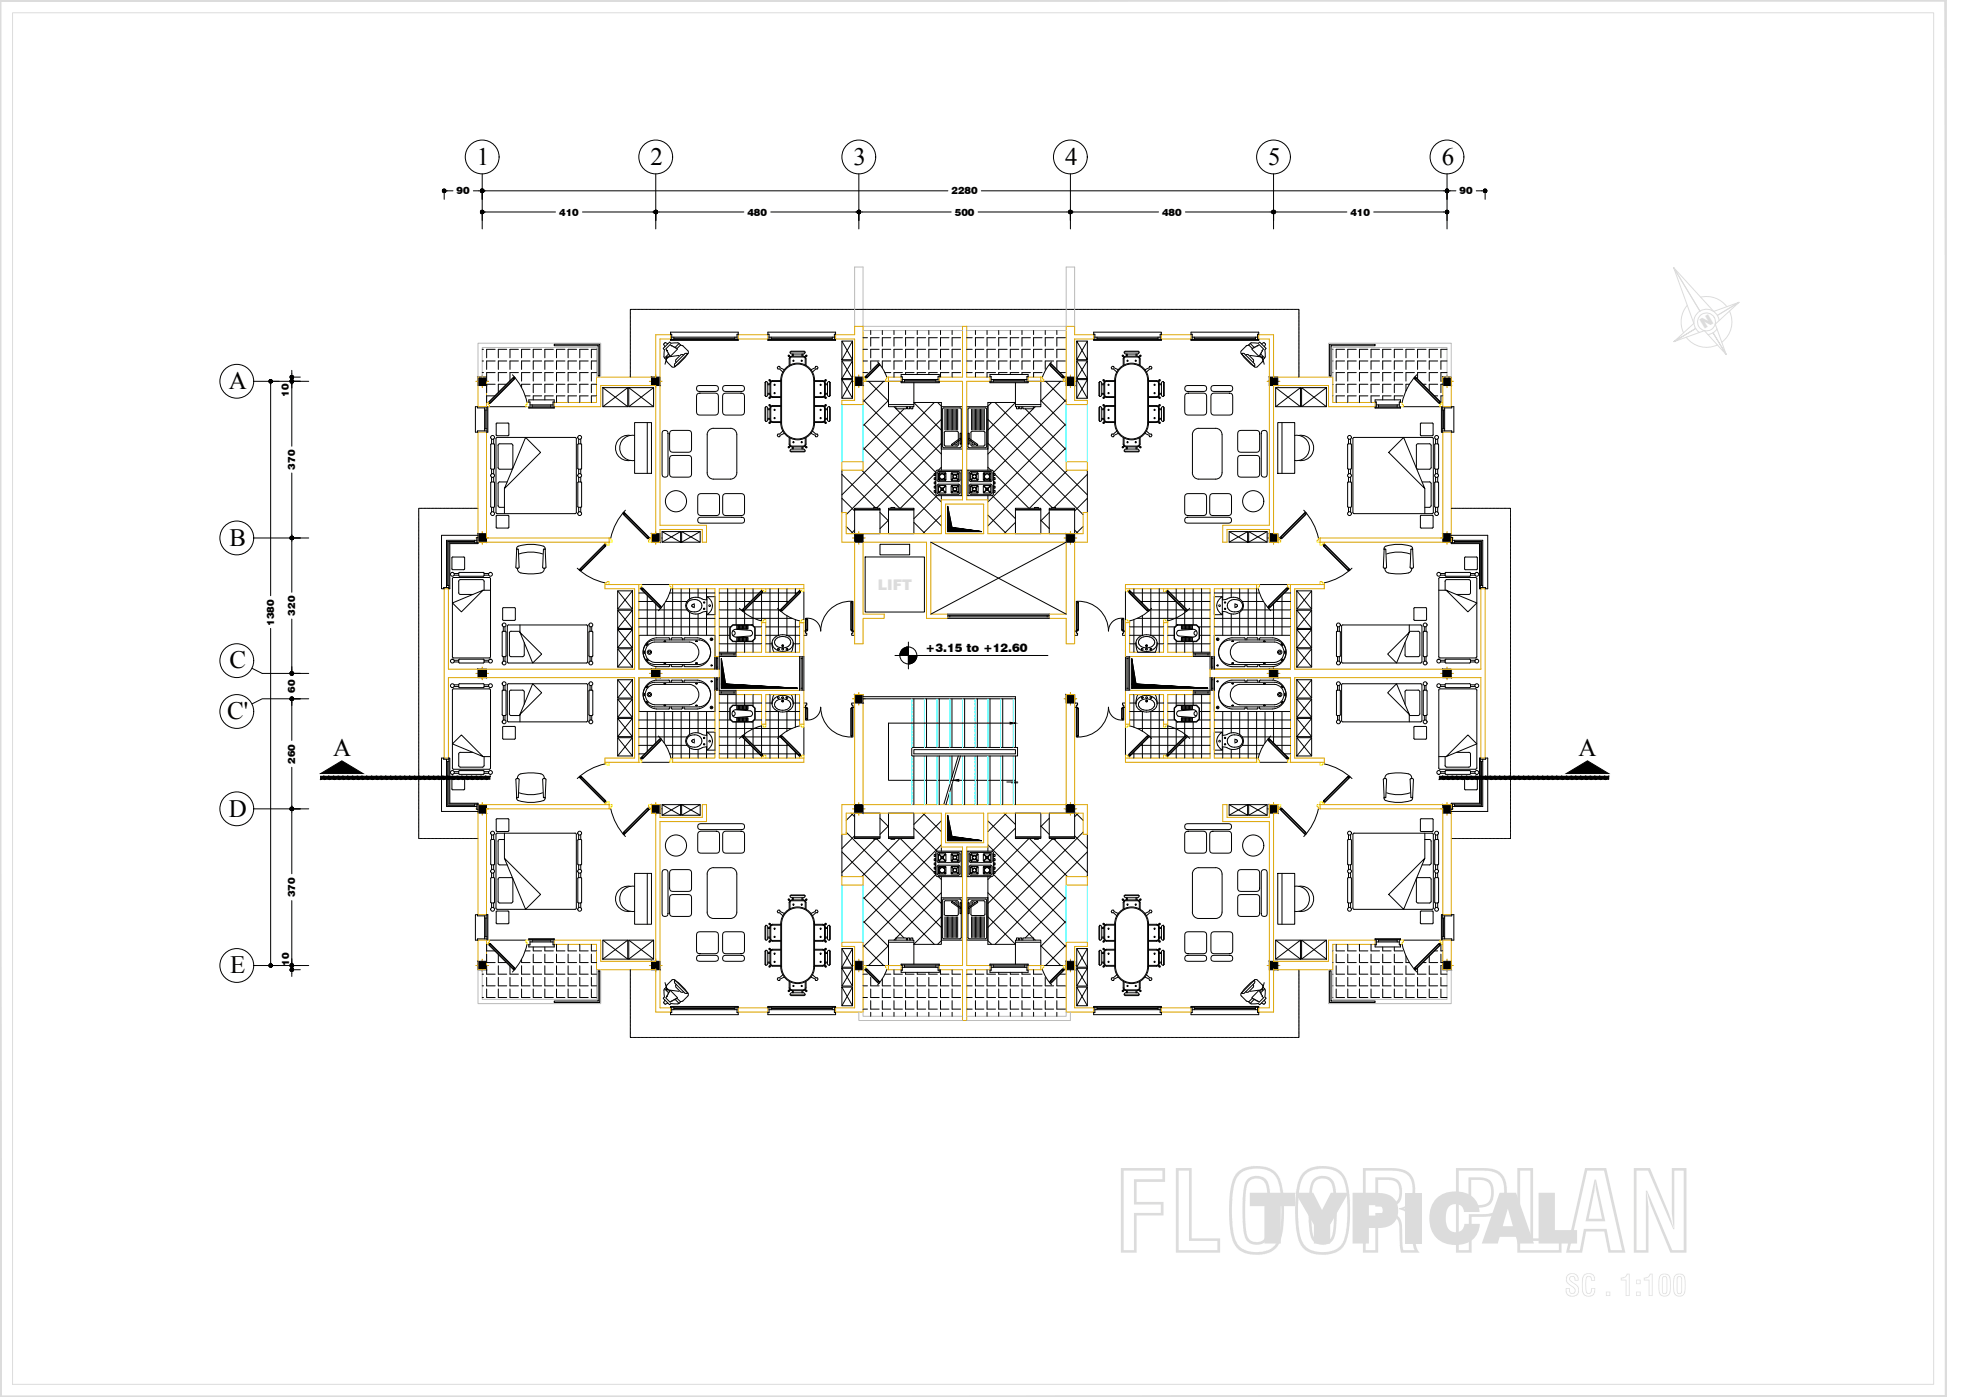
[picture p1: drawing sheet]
<svg xmlns="http://www.w3.org/2000/svg" width="1189mm" height="841mm" viewBox="0 0 1189 841" stroke-linecap="round" stroke-linejoin="round" font-family="sans-serif">
<defs><g id="words">
<g font-size="15.1">
<text x="287" y="99">1</text>
<text x="392" y="99">2</text>
<text x="514" y="99">3</text>
<text x="641" y="99">4</text>
<text x="764" y="99">5</text>
<text x="868" y="99">6</text>
<text x="138" y="234">A</text>
<text x="138" y="328">B</text>
<text x="138" y="402">C</text>
<text x="137" y="433">C'</text>
<text x="201" y="455">A</text>
<text x="951" y="455">A</text>
<text x="138" y="492">D</text>
<text x="139" y="586">E</text>
</g>
<text font-size="7.1" x="557" y="393">+3.15 to +12.60</text>
<g font-size="6">
<text x="275" y="117">90</text>
<text x="573" y="117">2280</text>
<text x="879" y="117">90</text>
<text x="337" y="130">410</text>
<text x="450" y="130">480</text>
<text x="575" y="130">500</text>
<text x="700" y="130">480</text>
<text x="813" y="130">410</text>
<text x="174" y="239" transform="rotate(-90 174 239)">10</text>
<text x="178" y="283" transform="rotate(-90 178 283)">370</text>
<text x="178" y="371" transform="rotate(-90 178 371)">320</text>
<text x="165" y="377" transform="rotate(-90 165 377)">1380</text>
<text x="178" y="417" transform="rotate(-90 178 417)">60</text>
<text x="178" y="460" transform="rotate(-90 178 460)">260</text>
<text x="178" y="540" transform="rotate(-90 178 540)">370</text>
<text x="174" y="581" transform="rotate(-90 174 581)">10</text>
</g>
</g></defs>
<!-- layer: DIM -->
<g fill="none" stroke="#000" stroke-width=".6">
<path d="M268 116v4M270 115h3M285 115h3M290 105v33M292 115h279M395 105v33M591 115h278M767 105v33M871 105v33M874 115h3M889 115h3M894 116v4"/>
<path d="M769 128h42M827 128h42M163 232v127M164 230h4M176 326v31M177 324h4M163 378v201M176 373v30M158 405h28M176 423v23M177 421h4M176 462v23"/>
<path d="M153 487h33M176 489v37M176 542v37M153 581h33M176 586v2M177 584h4"/>
<circle cx="143" cy="487" r="10"/>
<circle cx="143" cy="581" r="10"/>
</g>
<!-- layer: 0 -->
<g fill="#000" stroke="#000" stroke-width=".6">
<path d="M267 114l1 1zM289 114l1 1zM290 115h1zM871 114v1zM871 115h2zM894 115h1zM766 127l1 1zM871 128v1zM871 128h2zM163 229v1zM176 323v1zM176 405v1z"/>
<path d="M176 420v1zM176 487l-1 1zM176 486v1zM163 581v1zM176 581v1zM176 583v1z"/>
<path d="M266 115h2zM267 115h1zM267 116l1-1z"/>
<path d="M268 115l-1 1h1zM268 115v1zM268 115v1z"/>
<path d="M267 114l1 1v-1zM267 114l1 1zM267 114l1 1z"/>
<path d="M268 115v1zM268 115h1zM268 115h1z"/>
<path d="M268 115v-1zM268 114v1zM268 114v1z"/>
<path d="M289 115h1zM289 115h1zM290 115v1z"/>
<path d="M289 115h1zM290 116v-1zM290 115v1z"/>
<path d="M290 114v1zM289 114l1 1zM289 115h1z"/>
<path d="M290 115v1zM290 115l1 1h-1zM290 115l1 1z"/>
<path d="M290 114v1zM290 114v1zM290 114v1z"/>
<path d="M290 115v1h1zM290 115l1 1zM290 115l1 1v-1z"/>
<path d="M290 114v1l1-1zM290 114v1zM290 114v1z"/>
<path d="M290 115l1 1v-1zM290 115h1zM290 115l1-1z"/>
<path d="M290 115l1-1zM291 114l-1 1zM290 114v1l1-1z"/>
<path d="M290 115l1-1zM290 115l1-1zM291 114l-1 1z"/>
<path d="M870 115h1zM871 116v-1z"/>
<path d="M871 116v-1zM871 115v1z"/>
<path d="M871 114v1zM871 114v1zM870 115h1z"/>
<path d="M871 115v1zM871 115v1zM871 115l1 1z"/>
<path d="M871 115v1zM871 115l1 1zM871 115l1 1z"/>
<path d="M871 114v1zM871 114v1zM871 114v1z"/>
<path d="M871 114v1zM871 114v1zM871 114v1z"/>
<path d="M871 115l1 1zM871 115h2zM871 115h2z"/>
<path d="M872 114l-1 1zM872 114l-1 1zM871 114v1z"/>
<path d="M871 115h2zM871 115l1-1zM872 114l-1 1z"/>
<path d="M893 115l1 1v-1zM894 116v-1zM894 115v1z"/>
<path d="M894 114h-1l1 1zM893 114l1 1zM893 115h1z"/>
<path d="M894 115v1zM894 115l1 1zM894 115l1 1z"/>
<path d="M894 114v1zM894 114v1zM894 114v1z"/>
<path d="M894 115h1zM894 115l1-1zM895 114l-1 1z"/>
<path d="M766 128h1zM766 128h1h-1zM766 128h1z"/>
<path d="M767 128v1zM767 128v1zM767 128h1z"/>
<path d="M767 127v1v-1zM766 127l1 1zM766 127l1 1z"/>
<path d="M767 128h1zM767 128h1zM767 128h1z"/>
<path d="M768 127l-1 1zM767 127v1zM767 127v1z"/>
<path d="M871 127v1zM871 127v1zM870 128h1z"/>
<path d="M871 128v1zM871 128h1zM871 128h1z"/>
<path d="M871 127v1zM871 127v1zM871 127v1z"/>
<path d="M871 128h2zM871 128l1-1zM872 127l-1 1z"/>
<path d="M162 229l1 1zM162 230h1zM162 230h1z"/>
<path d="M162 230h1zM163 230v1zM163 230v1v-1z"/>
<path d="M163 229v1zM162 229l1 1zM162 229l1 1z"/>
<path d="M163 230h1zM163 230h1z"/>
<path d="M163 230l1-1zM163 230l1-1zM163 229v1z"/>
<path d="M175 323v1h1zM175 324h1zM175 324h1z"/>
<path d="M175 325l1-1zM176 324v1zM176 324v1z"/>
<path d="M175 323l1 1zM175 323l1 1zM175 323l1 1z"/>
<path d="M176 324v1zM176 324h1l-1 1zM176 324h1z"/>
<path d="M176 324h1v-1zM176 324l1-1zM176 323v1z"/>
<path d="M175 405h1zM175 406l1-1zM176 405l-1 1z"/>
<path d="M175 405h1zM175 405h1zM175 405h1z"/>
<path d="M176 405v1zM176 405v1zM176 405v1h1z"/>
<path d="M175 420l1 1zM175 420l1 1zM175 420l1 1z"/>
<path d="M176 404v1zM176 404v1zM175 404l1 1z"/>
<path d="M176 405l1 1zM176 405h1zM176 405h1h-1z"/>
<path d="M175 420l1 1zM175 421h1zM175 421h1z"/>
<path d="M175 421h1zM176 421v1zM176 421v1z"/>
<path d="M176 421v1zM176 421h1h-1zM176 421h1z"/>
<path d="M176 421l1-1zM176 421v-1h1zM176 420v1z"/>
<path d="M175 487h1zM175 487h1zM176 487l-1 1z"/>
<path d="M175 487h1zM175 487h1h-1zM175 487h1z"/>
<path d="M175 488l1-1zM176 487l-1 1zM176 487v1z"/>
<path d="M175 486l1 1zM175 486l1 1zM175 487h1z"/>
<path d="M175 486l1 1zM175 486l1 1zM175 486l1 1z"/>
<path d="M176 487v1zM176 487v1zM176 487h1z"/>
<path d="M176 487v1zM176 487h1zM176 487h1z"/>
<path d="M176 486v1zM176 486v1zM175 486l1 1z"/>
<path d="M176 487h1zM176 487h1zM176 487h1l-1-1z"/>
<path d="M176 487h1zM176 487v-1l1 1zM176 486v1z"/>
<path d="M162 581h1zM162 582l1-1zM163 581l-1 1z"/>
<path d="M162 581h1v-1zM162 581h1zM162 581h1z"/>
<path d="M163 581v1zM163 581v1zM163 581l1 1z"/>
<path d="M163 580v1zM163 580v1zM163 580v1z"/>
<path d="M163 581l1 1zM163 581h1zM163 581h1z"/>
<path d="M175 581h1zM175 582l1-1zM176 581l-1 1z"/>
<path d="M175 581h1zM175 582l1-1zM176 581l-1 1z"/>
<path d="M175 583l1 1zM175 584h1zM175 584h1z"/>
<path d="M175 585l1-1zM176 584v1zM176 584v1z"/>
<path d="M175 581h1l-1-1zM175 581h1zM175 581h1z"/>
<path d="M175 581h1l-1-1zM175 581h1zM175 581h1z"/>
<path d="M176 581v1zM176 581v1zM176 581v1h1z"/>
<path d="M175 583l1 1zM175 583l1 1zM175 583l1 1z"/>
<path d="M176 581v1zM176 581v1zM176 581v1h1z"/>
<path d="M176 584v1zM176 584h1l-1 1zM176 584h1z"/>
<path d="M176 580v1zM176 580v1zM175 580l1 1z"/>
<path d="M176 580v1zM176 580v1zM175 580l1 1z"/>
<path d="M176 581l1 1zM176 581h1zM176 581h1h-1z"/>
<path d="M176 581l1 1zM176 581h1zM176 581h1h-1z"/>
<path d="M176 584l1-1zM176 584v-1h1zM176 583v1z"/>
</g>
<g fill="none" stroke="#000" stroke-width=".6">
<path d="M269 115h1M288 115h1M291 115h1M869 115h1M873 115h1M892 115h1M768 128h1M869 128h1M163 231v1M176 325v1M176 403v1M176 422v1"/>
<path d="M176 485v1M176 488v1M163 579v1M176 579v1M176 585v1"/>
</g>
<!-- layer: TEXT -->
<path d="M0 841h1172v-1zM1 840h1171l-1172 1zM0 0v841l1-1zM0 0l1 1v839zM0 0l1 1 1171-1zM1 1l1171-1v1zM1172 0v1v840zM1172 1v840v-1z" fill="#dcdcdc" stroke="#dcdcdc" stroke-width=".6"/>
<g fill="none" stroke="#dcdcdc" stroke-width=".6">
<path d="M8 8h1157v825h-1157zM1008 161l16 26-16-26 24 26 15-5-13 8 13-8-14 13 7 18-8-13 8 13-14-14-18 7 13-8-13 8 12-11zM1024 179a15 15 0 0 1 16 6M1016 184a15 15 0 0 0-2 16M1034 198a8 8 0 0 1-5 3M1035 193a8 8 0 0 0-11-6 8 8 0 0 0-1 13M1042 187a15 15 0 0 1-5 19M1016 203a15 15 0 0 0 18 5"/>
<circle cx="1028" cy="194" r="5"/>
</g>
<g fill="#dcdcdc">
<path d="M677 705v48h6v-23h16v-5h-16v-15h17v-5zM675 703h27v9h-17v12h16v8h-16v22h-10z"/>
<path d="M710 705v48h23v-6h-17v-42zM708 703h10v43h17v8h-27z"/>
<path d="M751 710a8 8 0 0 1 10-1 8 8 0 0 1 4 8v13l-1 12a8 8 0 0 1-8 7 8 8 0 0 1-7-8l-1-10 1-12 1-6zM747 707l-3 4-2 9v17l2 9a13 13 0 0 0 15 8 13 13 0 0 0 12-14l1-16-1-8-1-5a12 12 0 0 0-15-7 13 13 0 0 0-8 3zM753 711l-2 3-1 5v11v11a6 6 0 0 0 7 7 6 6 0 0 0 6-8l1-13-1-11a6 6 0 0 0-3-6 6 6 0 0 0-7 1zM745 706a19 19 0 0 1 24 0l1 3 2 4 1 11v15l-2 9a15 15 0 0 1-17 7 14 14 0 0 1-13-14l-1-11 1-12 1-7z"/>
<path d="M791 710a8 8 0 0 1 9-1 8 8 0 0 1 5 8v13l-1 12a8 8 0 0 1-8 7 8 8 0 0 1-7-8l-1-9v-13l2-6zM787 707l-3 4-2 9v16l2 10a12 12 0 0 0 14 8 12 12 0 0 0 13-13v-9v-10v-6l-2-5a12 12 0 0 0-14-7 14 14 0 0 0-8 3zM792 711l-1 2-1 6v12v10a6 6 0 0 0 7 7 6 6 0 0 0 6-8v-13v-11a6 6 0 0 0-4-6 6 6 0 0 0-7 1zM785 706a19 19 0 0 1 24 0l3 7 1 11v14l-2 10a14 14 0 0 1-17 7 14 14 0 0 1-13-14l-1-11 1-12 1-7z"/>
<path d="M828 709h8a8 8 0 0 1 8 9 7 7 0 0 1-8 8h-8zM823 705v48h5v-23h5a9 9 0 0 1 11 5v3l1 15h7l-1-4v-9a10 10 0 0 0-5-11l-4-1v-1a9 9 0 0 0 9-11 10 10 0 0 0-12-11zM830 710v15h5a6 6 0 0 0 8-9 6 6 0 0 0-8-6zM821 703h17a12 12 0 0 1 13 7l1 4a11 11 0 0 1-6 14h-1a9 9 0 0 1 7 10l1 12 2 4h-11l-1-4v-9a7 7 0 0 0-3-8l-4-1h-6v22h-9z"/>
<path d="M884 709h6a8 8 0 0 1 10 10 8 8 0 0 1-10 8h-6zM879 705v48h6v-22h8a11 11 0 0 0 13-13 11 11 0 0 0-7-13h-5zM886 710v15h4a7 7 0 0 0 8-8 6 6 0 0 0-8-7zM877 703h16a12 12 0 0 1 14 9l1 5a13 13 0 0 1-10 15l-12 1v21h-9z"/>
<path d="M916 705v48h23v-6h-17v-42zM914 703h9v43h17v8h-26z"/>
<path d="M960 710h1l6 25h-12zM956 705l-11 48h6l3-13h14l2 13h7l-11-48zM961 711l-1 7-3 16h8l-3-15zM955 703h12l12 51h-10l-3-13h-11l-2 13h-10z"/>
<path d="M986 705v48h5v-36h1l15 36h7v-48h-6v35l-15-35zM984 703h10l11 27 3 9-1-10v-26h9v51h-10l-12-28-2-8 1 9v27h-9z"/>
</g>
<!-- layer: DIM -->
<g fill="none" stroke="#000" stroke-width=".6">
<path d="M517 105v33M645 105v33M290 129v4M292 128h43M351 128h42M395 129v4M397 128h51M464 128h51M519 128h54M589 128h54M647 128h51M714 128h51"/>
<path d="M767 129v4M153 230h33M176 223v2M176 232v37M177 227h4M176 285v37M153 324h33M152 402l6 3M176 401v2M177 405h4M176 423v2M177 421h4"/>
<path d="M186 421h-28l-6 3"/>
<circle cx="290" cy="94" r="10"/>
<circle cx="395" cy="94" r="10"/>
<circle cx="517" cy="94" r="10"/>
<circle cx="645" cy="94" r="10"/>
<circle cx="767" cy="94" r="10"/>
<circle cx="871" cy="94" r="10"/>
<circle cx="143" cy="230" r="10"/>
<circle cx="143" cy="324" r="10"/>
<circle cx="143" cy="398" r="10"/>
<circle cx="143" cy="428" r="10"/>
</g>
<!-- layer: 0 -->
<g fill="#000" stroke="#000" stroke-width=".6">
<path d="M289 127l1 1zM394 127l1 1zM395 128h1zM516 127l1 1zM517 128h1zM644 127l1 1zM645 128v1zM645 128h1zM767 128h1zM176 227v1zM176 229v1zM176 324v1z"/>
<path d="M176 405v1zM176 420v1z"/>
<path d="M289 128h1zM289 128h1z"/>
<path d="M290 128v1zM290 128l1 1h-1zM290 128l1 1z"/>
<path d="M290 127v1zM290 127v1zM290 127v1z"/>
<path d="M290 128h1zM290 128h1zM290 128l1-1z"/>
<path d="M290 128l1-1zM291 127l-1 1zM290 127v1l1-1z"/>
<path d="M394 128h1zM394 128h1zM394 128h1z"/>
<path d="M394 128h1zM394 128h1zM395 128v1z"/>
<path d="M394 127l1 1zM394 127l1 1zM394 128h1z"/>
<path d="M395 128v1zM395 128v1zM395 128h1z"/>
<path d="M395 127v1v-1zM394 127l1 1zM394 127l1 1z"/>
<path d="M395 128v1zM395 128h1zM395 128h1z"/>
<path d="M395 127v1zM395 127v1zM394 127l1 1z"/>
<path d="M395 128h1zM395 128h1zM395 128h1z"/>
<path d="M396 127l-1 1zM395 127v1zM395 127v1z"/>
<path d="M395 128h1zM395 128l1-1zM395 127v1z"/>
<path d="M516 128h1zM516 128h1z"/>
<path d="M516 128h1zM517 128v1z"/>
<path d="M517 127v1zM516 127l1 1zM516 128h1z"/>
<path d="M517 128v1zM517 128v1zM517 128h1z"/>
<path d="M517 128v1zM517 128h1zM517 128h1z"/>
<path d="M517 127v1zM517 127v1zM517 127v1z"/>
<path d="M517 127v1zM517 127v1zM517 127v1z"/>
<path d="M517 128h1zM517 128h1zM517 128h1z"/>
<path d="M518 127l-1 1zM518 127l-1 1zM517 127v1z"/>
<path d="M517 128h1zM517 128l1-1zM518 127l-1 1z"/>
<path d="M644 128h1zM644 128h1zM645 128h-1z"/>
<path d="M644 128h1zM644 128h1zM645 128v1z"/>
<path d="M644 127l1 1zM644 127l1 1zM644 128h1z"/>
<path d="M645 128v1zM645 128v1z"/>
<path d="M644 127l1 1zM644 127l1 1zM644 127l1 1z"/>
<path d="M645 127v1zM644 127l1 1zM644 127l1 1z"/>
<path d="M645 128h1zM645 128h1z"/>
<path d="M645 127v1zM645 127v1zM645 127v1z"/>
<path d="M645 128h1zM645 128v-1zM645 127v1z"/>
<path d="M766 128h1zM766 128h1zM767 128v1z"/>
<path d="M766 127l1 1zM766 127l1 1zM766 128h1z"/>
<path d="M767 128v1zM767 128h1zM767 128h1z"/>
<path d="M767 127v1zM767 127v1zM766 127l1 1z"/>
<path d="M767 128h1zM767 128l1-1zM767 127v1z"/>
<path d="M175 227h1zM175 227h1zM176 227l-1 1z"/>
<path d="M175 229l1 1zM175 230h1zM175 230h1z"/>
<path d="M175 229l1 1zM175 230h1zM175 230h1z"/>
<path d="M175 230h1zM176 230v1zM176 230v1v-1z"/>
<path d="M175 230h1zM176 230v1zM176 230v1v-1z"/>
<path d="M175 226l1 1zM175 226l1 1zM175 227h1z"/>
<path d="M175 229l1 1zM175 229l1 1zM175 229l1 1z"/>
<path d="M175 229l1 1zM175 229l1 1zM175 229l1 1z"/>
<path d="M176 227v1zM176 227v1zM176 227v1l1-1z"/>
<path d="M176 230h1h-1zM176 230h1z"/>
<path d="M176 230h1h-1zM176 230h1z"/>
<path d="M176 226v1zM176 226v1zM175 226l1 1z"/>
<path d="M176 227h1zM176 227h1zM176 227h1l-1-1z"/>
<path d="M176 230l1-1zM176 230v-1h1zM176 229v1z"/>
<path d="M176 230l1-1zM176 230v-1h1zM176 229v1z"/>
<path d="M175 324h1zM175 324h1zM176 324l-1 1z"/>
<path d="M175 323l1 1-1-1zM175 323l1 1zM175 323v1h1z"/>
<path d="M176 324v1zM176 324v1zM176 324v1l1-1z"/>
<path d="M176 323v1zM176 323v1zM175 323l1 1z"/>
<path d="M176 324h1zM176 324l1-1v1zM176 324l1-1z"/>
<path d="M175 405h1zM175 406l1-1zM176 405l-1 1z"/>
<path d="M175 405h1zM175 405h1zM175 405h1z"/>
<path d="M175 420l1 1zM175 420l1 1zM175 420l1 1z"/>
<path d="M176 405v1zM176 405v1zM176 405v1h1z"/>
<path d="M176 404v1zM176 404v1zM175 404l1 1z"/>
<path d="M176 405l1 1zM176 405h1zM176 405h1h-1z"/>
<path d="M175 420l1 1zM175 421h1zM175 421h1z"/>
<path d="M175 421h1zM176 421v1zM176 421v1z"/>
<path d="M176 421v1zM176 421h1h-1zM176 421h1z"/>
<path d="M176 421l1-1zM176 421v-1h1zM176 420v1z"/>
</g>
<g fill="none" stroke="#000" stroke-width=".6">
<path d="M291 128h1M393 128h1M396 128h1M515 128h1M518 128h1M643 128h1M646 128h1M765 128h1M176 225v1M176 231v1M176 322v1M176 403v1"/>
<path d="M176 422v1"/>
</g>
<!-- layer: TEXT -->
<g fill="#dcdcdc">
<path d="M944 768v2v2l4 3 1 2-1 2h-2l-1-1v-2h-2l1 2 1 2h3l2-2v-3l-1-1-3-3-1-1 1-2h1l1 1 1 2h1v-2l-1-1-1-1h-3zM944 768l1-1h3l2 1 1 2v1h-3v-2h-1h-1v1v1l5 4v2l-1 2-2 2-3-1-2-2v-2h2v1a1.7 1.7 0 0 0 2 1 1.7 1.7 0 0 0 2-1 1.7 1.7 0 0 0-2-2l-4-3v-2z"/>
<path d="M955 768l-2 3 1 7 1 2h3l2-2v-2h-1l-1 2v1l-3-1v-2v-6l1-2h1l1 1 1 2h1v-2l-2-2zM954 768l1-1h3h1l1 2 1 2h-3v-2h-1h-1l-1 1 1 8h2v-3h3l-1 3-2 2h-3l-2-2v-7z"/>
<path d="M968 778v2h1v-2zM967 778h3v2h-3z"/>
<path d="M977 770h3v10h1v-13h-1l-1 2zM976 769h3l1-2h1v13h-2v-9h-3z"/>
<path d="M986 771v2h2v-2zM985 770h3v3h-3zM986 778v2h2v-2zM985 778h3v2h-3z"/>
<path d="M990 770h3v10h2v-13h-1l-2 2zM990 769h2l2-2h1v13h-2v-9h-3z"/>
<path d="M1001 769l2-1 1 2v7v2h-1h-1l-1-1zM1000 768l-1 3 1 7 1 2h3l1-1 1-2-1-8v-1l-2-1zM1002 769l-1 8a1.4 1.4 0 0 0 2 2 1.3 1.3 0 0 0 1-2v-8h-1zM1000 768l2-1h2l2 2v8v2l-2 1h-3l-2-2v-7z"/>
<path d="M1010 769l2-1 1 2v8l-1 1h-1h-1v-2v-7zM1009 768l-1 2v8l2 2h2l2-1 1-2-1-8-1-2h-2zM1011 769l-1 8a1.4 1.4 0 0 0 2 2 1.3 1.3 0 0 0 1-2v-8h-1zM1009 768l2-1h2l2 2v8l-1 2-1 1h-3l-2-2v-7z"/>
</g>
<!-- layer: COLUMN -->
<g fill="none" stroke="#f00" stroke-width=".6">
<path d="M287 230h7M290 226v7M391 230h8M395 226v7M513 230h8M517 226v7M641 230h7M645 226v7M763 230h8M767 226v7M868 230h7M871 226v7"/>
<path d="M287 324h7M290 320v8M391 324h8M395 320v8M513 324h8M517 320v8M641 324h7M645 320v8M763 324h8M767 320v8M868 324h7M871 320v8"/>
<path d="M287 405h7M290 402v7M391 405h8M395 402v7M517 417v8M645 417v8M763 405h8M767 402v7M868 405h7M871 402v7M513 421h8M641 421h7"/>
<path d="M287 487h7M290 483v8M391 487h8M395 483v8M513 487h8M517 483v8M641 487h7M645 483v8M763 487h8M767 483v8M868 487h7M871 483v8"/>
<path d="M290 577v8M395 577v8M517 577v8M645 577v8M767 577v8M871 577v8M287 581h7M391 581h8M513 581h8M641 581h7M763 581h8M868 581h7"/>
</g>
<g fill="#000" stroke="#000" stroke-width=".6">
<path d="M288 227l5 5h-5zM288 227l5 5v-5z"/>
<path d="M392 227l5 5h-5zM392 227l5 5v-5z"/>
<path d="M515 227l5 5h-5zM515 227l5 5v-5z"/>
<path d="M642 227l5 5h-5zM642 227l5 5v-5z"/>
<path d="M764 227l6 5h-6zM764 227l6 5v-5z"/>
<path d="M869 227l5 5h-5zM869 227l5 5v-5z"/>
<path d="M288 321l5 5h-5zM288 321l5 5v-5z"/>
<path d="M392 321l5 5h-5zM392 321l5 5v-5z"/>
<path d="M515 321l5 5h-5zM515 321l5 5v-5z"/>
<path d="M642 321l5 5h-5zM642 321l5 5v-5z"/>
<path d="M764 321l6 5h-6zM764 321l6 5v-5z"/>
<path d="M869 321l5 5h-5zM869 321l5 5v-5z"/>
<path d="M288 403l5 5h-5zM288 403l5 5v-5z"/>
<path d="M392 403l5 5h-5zM392 403l5 5v-5z"/>
<path d="M764 403l6 5h-6zM764 403l6 5v-5z"/>
<path d="M869 403l5 5h-5zM869 403l5 5v-5z"/>
<path d="M515 418l5 5h-5zM515 418l5 5v-5z"/>
<path d="M642 418l5 5h-5zM642 418l5 5v-5z"/>
<path d="M288 484l5 6h-5zM288 484l5 6v-6z"/>
<path d="M392 484l5 6h-5zM392 484l5 6v-6z"/>
<path d="M515 484l5 6h-5zM515 484l5 6v-6z"/>
<path d="M642 484l5 6h-5zM642 484l5 6v-6z"/>
<path d="M764 484l6 6h-6zM764 484l6 6v-6z"/>
<path d="M869 484l5 6h-5zM869 484l5 6v-6z"/>
<path d="M288 579l5 5h-5zM288 579l5 5v-5z"/>
<path d="M392 579l5 5h-5zM392 579l5 5v-5z"/>
<path d="M515 579l5 5h-5zM515 579l5 5v-5z"/>
<path d="M642 579l5 5h-5zM642 579l5 5v-5z"/>
<path d="M764 579l6 5h-6zM764 579l6 5v-5z"/>
<path d="M869 579l5 5h-5zM869 579l5 5v-5z"/>
</g>
<!-- layer: TEXT -->
<g fill="#000" stroke="#000" stroke-width=".6">
<path d="M193 466l13-8 13 8zM943 466l13-8 13 8z"/>
<path d="M543 392l-1 1 5 2zM542 393l5 2-5-1zM542 394v1h5z"/>
<path d="M544 391l3 4-2-5zM543 391h1l3 4zM543 391v1l4 3z"/>
<path d="M546 390l1 5v-6zM545 390h1l1 5zM545 390l2 5-2-5z"/>
<path d="M547 395v5h1zM547 395l2 4-1 1zM547 395l2 4h1z"/>
<path d="M547 395l3 4zM547 395l4 3-1 1zM547 395l4 3v-1z"/>
<path d="M547 395l4 2 1-1zM547 395l5 1zM547 395l5 1v-1z"/>
<path d="M195 467l-2 2h2zM193 467h2l-2 2z"/>
<path d="M196 467l-1 2zM195 467v2z"/>
<path d="M196 469h2v-2zM196 467h2l-2 2z"/>
<path d="M198 467v2zM198 467v2z"/>
<path d="M199 469h2v-2zM199 467h2l-2 2z"/>
<path d="M201 467v2zM201 467v2z"/>
<path d="M202 469h1v-2zM202 467h1l-1 2z"/>
<path d="M204 467v2zM204 467v2z"/>
<path d="M204 469h2v-2zM204 467h2l-2 2z"/>
<path d="M207 467v2zM207 467v2z"/>
<path d="M207 469h2v-2zM207 467h2l-2 2z"/>
<path d="M210 467v2zM210 467v2z"/>
<path d="M210 469h2v-2zM210 467h2l-2 2z"/>
<path d="M213 467l-1 2zM212 467v2z"/>
<path d="M213 469h2v-2zM213 467h2l-2 2z"/>
<path d="M216 467l-1 2zM215 467v2z"/>
<path d="M216 469h2v-2zM216 467h2l-2 2z"/>
<path d="M218 467v2zM218 467v2z"/>
<path d="M219 469h2v-2zM219 467h2l-2 2z"/>
<path d="M221 467v2zM221 467v2z"/>
<path d="M222 469h2v-2zM222 467h2l-2 2z"/>
<path d="M224 467v2zM224 467v2z"/>
<path d="M225 469h1v-2zM225 467h1l-1 2z"/>
<path d="M227 467v2zM227 467v2z"/>
<path d="M227 469h2v-2zM227 467h2l-2 2z"/>
<path d="M230 467v2zM230 467v2z"/>
<path d="M230 469h2v-2zM230 467h2l-2 2z"/>
<path d="M233 467l-1 2zM232 467v2z"/>
<path d="M233 469h2v-2zM233 467h2l-2 2z"/>
<path d="M236 467l-1 2zM235 467v2z"/>
<path d="M236 469h2v-2zM236 467h2l-2 2z"/>
<path d="M239 467l-1 2zM238 467v2z"/>
<path d="M239 469h2v-2zM239 467h2l-2 2z"/>
<path d="M241 467v2zM241 467v2z"/>
<path d="M242 469h2v-2zM242 467h2l-2 2z"/>
<path d="M244 467v2zM244 467v2z"/>
<path d="M245 469h1v-2zM245 467h1l-1 2z"/>
<path d="M247 467v2zM247 467v2z"/>
<path d="M247 469h2v-2zM247 467h2l-2 2z"/>
<path d="M250 467v2zM250 467v2z"/>
<path d="M250 469h2v-2zM250 467h2l-2 2z"/>
<path d="M253 467v2zM253 467v2z"/>
<path d="M253 469h2v-2zM253 467h2l-2 2z"/>
<path d="M256 467l-1 2zM255 467v2z"/>
<path d="M256 469h2v-2zM256 467h2l-2 2z"/>
<path d="M259 467l-1 2zM258 467v2z"/>
<path d="M259 469h2v-2zM259 467h2l-2 2z"/>
<path d="M261 467v2zM261 467v2z"/>
<path d="M262 469h2v-2zM262 467h2l-2 2z"/>
<path d="M264 467v2zM264 467v2z"/>
<path d="M265 469h2v-2zM265 467h2l-2 2z"/>
<path d="M267 467v2zM267 467v2z"/>
<path d="M268 469h1v-2zM268 467h1l-1 2z"/>
<path d="M270 467v2zM270 467v2z"/>
<path d="M270 469h2v-2zM270 467h2l-2 2z"/>
<path d="M273 467v2zM273 467v2z"/>
<path d="M273 469h2v-2zM273 467h2l-2 2z"/>
<path d="M276 467l-1 2zM275 467v2z"/>
<path d="M276 469h2v-2zM276 467h2l-2 2z"/>
<path d="M279 467l-1 2zM278 467v2z"/>
<path d="M279 469h2v-2zM279 467h2l-2 2z"/>
<path d="M282 467l-1 2zM281 467v2z"/>
<path d="M282 469h2v-2zM282 467h2l-2 2z"/>
<path d="M284 467v2zM284 467v2z"/>
<path d="M285 469h2v-2zM285 467h2l-2 2z"/>
<path d="M287 467v2zM287 467v2z"/>
<path d="M288 469h1v-2zM288 467h1l-1 2z"/>
<path d="M290 467v2zM290 467v2z"/>
<path d="M290 469h2v-2zM290 467h2l-2 2z"/>
<path d="M293 467v2zM293 467v2z"/>
<path d="M295 467l-2 2h2zM293 467h2l-2 2z"/>
<path d="M867 467v2l2-2zM869 467v2h-2z"/>
<path d="M869 467v2zM869 467v2z"/>
<path d="M870 467v2l1-2zM870 469l1-2v2z"/>
<path d="M872 467v2zM872 467v2z"/>
<path d="M872 467v2l2-2zM872 469l2-2v2z"/>
<path d="M875 467v2zM875 467v2z"/>
<path d="M875 467v2l2-2zM875 469l2-2v2z"/>
<path d="M878 467v2zM878 467v2z"/>
<path d="M878 467v2l2-2zM878 469l2-2v2z"/>
<path d="M880 467v2zM881 467l-1 2z"/>
<path d="M881 467v2l2-2zM881 469l2-2v2z"/>
<path d="M883 467v2zM884 467l-1 2z"/>
<path d="M884 467v2l2-2zM884 469l2-2v2z"/>
<path d="M886 467v2zM886 467v2z"/>
<path d="M887 467v2l2-2zM887 469l2-2v2z"/>
<path d="M889 467v2zM889 467v2z"/>
<path d="M890 467v2l2-2zM890 469l2-2v2z"/>
<path d="M892 467v2zM892 467v2z"/>
<path d="M892 467v2l2-2zM892 469l2-2v2z"/>
<path d="M895 467v2zM895 467v2z"/>
<path d="M895 467v2l2-2zM895 469l2-2v2z"/>
<path d="M898 467v2zM898 467v2z"/>
<path d="M898 467v2l2-2zM898 469l2-2v2z"/>
<path d="M900 467v2zM901 467l-1 2z"/>
<path d="M901 467v2l2-2zM901 469l2-2v2z"/>
<path d="M903 467v2zM904 467l-1 2z"/>
<path d="M904 467v2l2-2zM904 469l2-2v2z"/>
<path d="M906 467v2zM907 467l-1 2z"/>
<path d="M907 467v2l2-2zM907 469l2-2v2z"/>
<path d="M909 467v2zM909 467v2z"/>
<path d="M910 467v2l2-2zM910 469l2-2v2z"/>
<path d="M912 467v2zM912 467v2z"/>
<path d="M913 467v2l1-2zM913 469l1-2v2z"/>
<path d="M915 467v2zM915 467v2z"/>
<path d="M915 467v2l2-2zM915 469l2-2v2z"/>
<path d="M918 467v2zM918 467v2z"/>
<path d="M918 467v2l2-2zM918 469l2-2v2z"/>
<path d="M921 467v2zM921 467v2z"/>
<path d="M921 467v2l2-2zM921 469l2-2v2z"/>
<path d="M923 467v2zM924 467l-1 2z"/>
<path d="M924 467v2l2-2zM924 469l2-2v2z"/>
<path d="M926 467v2zM927 467l-1 2z"/>
<path d="M927 467v2l2-2zM927 469l2-2v2z"/>
<path d="M929 467v2zM929 467v2z"/>
<path d="M930 467v2l2-2zM930 469l2-2v2z"/>
<path d="M932 467v2zM932 467v2z"/>
<path d="M933 467v2l2-2zM933 469l2-2v2z"/>
<path d="M935 467v2zM935 467v2z"/>
<path d="M935 467v2l2-2zM935 469l2-2v2z"/>
<path d="M938 467v2zM938 467v2z"/>
<path d="M938 467v2l2-2zM938 469l2-2v2z"/>
<path d="M941 467v2zM941 467v2z"/>
<path d="M941 467v2l2-2zM941 469l2-2v2z"/>
<path d="M943 467v2zM944 467l-1 2z"/>
<path d="M944 467v2l2-2zM944 469l2-2v2z"/>
<path d="M946 467v2zM947 467l-1 2z"/>
<path d="M947 467v2l2-2zM947 469l2-2v2z"/>
<path d="M949 467v2zM950 467l-1 2z"/>
<path d="M950 467v2l2-2zM950 469l2-2v2z"/>
<path d="M952 467v2zM952 467v2z"/>
<path d="M953 467v2l2-2zM953 469l2-2v2z"/>
<path d="M955 467v2zM955 467v2z"/>
<path d="M956 467v2l2-2zM956 469l2-2v2z"/>
<path d="M958 467v2zM958 467v2z"/>
<path d="M958 467v2l2-2zM958 469l2-2v2z"/>
<path d="M961 467v2zM961 467v2z"/>
<path d="M961 467v2l2-2zM961 469l2-2v2z"/>
<path d="M964 467v2zM964 467v2z"/>
<path d="M964 467v2l2-2zM964 469l2-2v2z"/>
<path d="M966 467v2zM967 467l-1 2z"/>
<path d="M967 467v2l2-2zM967 469l2-2v2z"/>
</g>
<g fill="none" stroke="#000" stroke-width=".6">
<path d="M539 395h92M547 387v16M193 467v2M969 467v2"/>
<circle cx="547" cy="395" r="5"/>
</g>
<!-- layer: kaf -->
<g fill="none" stroke="#000" stroke-width=".6">
<path d="M524 199v2M531 199v2M538 199v2M545 199v2M552 199v2M559 199v2M566 199v2M573 199v2M587 199v2M594 199v2M601 199v2M608 199v2"/>
<path d="M615 199v2M622 199v2M630 199v2M636 199v2M290 210h1M290 217h1M298 210h-5v5M298 217h-5v5M305 210h-5v5M305 217h-5v5M312 210h-5v5M312 217h-5v5"/>
<path d="M319 210h-5v5M319 217h-5v5M326 210h-5v5M326 217h-5v5M333 210h-5v5M333 217h-5v5M340 210h-5v5M340 217h-5v5M347 210h-5v5M347 217h-5v5M354 210h-5v5M354 217h-5v5"/>
<path d="M359 210h-3v5M359 217h-3v5M520 210h2M520 217h2M520 203h2M529 218l3 4 2 5M529 203h-5v5M529 210h-5v5M529 217h-5v5M537 203h-6v5M537 210h-6v5M537 217h-6v5"/>
<path d="M543 203h-5v5M543 210h-5v5M543 217h-5v5M551 203h-6v5M551 210h-6v5M551 217h-6v5M558 203h-6v5M558 210h-6v5M558 217h-6v5M565 203h-6v5M565 210h-6v5M565 217h-6v5"/>
<path d="M572 203h-6v5M572 210h-6v5M572 217h-6v5M579 203h-6v5M579 210h-6v5M579 217h-6v5M582 210h4M582 217h4M582 203h4M593 203h-6v5M593 210h-6v5M593 217h-6v5"/>
<path d="M600 203h-6v5M600 210h-6v5M600 217h-6v5M607 203h-6v5M607 210h-6v5M607 217h-6v5M614 203h-6v5M614 210h-6v5M614 217h-6v5M621 203h-6v5M621 210h-6v5M621 217h-6v5"/>
<path d="M628 203h-6v5M628 210h-6v5M628 217h-6v5M633 218l-3 4-2 5M635 203h-5v5M635 210h-5v5M635 217h-5v5M642 203h-6v5M642 210h-6v5M642 217h-6v5M803 210h.1M803 217h.1"/>
<path d="M810 210h-5v5M810 217h-5v5M817 210h-5v5M817 217h-5v5M824 210h-5v5M824 217h-5v5M831 210h-5v5M831 217h-5v5M838 210h-5v5M838 217h-5v5M845 210h-5v5M845 217h-5v5"/>
<path d="M852 210h-5v5M852 217h-5v5M859 210h-5v5M859 217h-5v5M866 210h-5v5M866 217h-5v5M871 210h-3v5M871 217h-3v5M290 224h1M298 238h-5v4M298 224h-5v5M298 231h-5v5"/>
<path d="M305 231h-5v5M305 224h-5v5M309 226l5 7 3 9M312 224h-5v5M316 238h3M319 224h-5v5M319 231h-5v2M326 224h-5v5M326 231h-5v5M326 238h-5v3M333 224h-5v5M333 231h-5v5"/>
<path d="M333 238h-5v3M340 224h-5v5M340 231h-5v5M340 238h-5v4M347 224h-5v5M347 231h-5v5M347 238h-5v4M354 224h-5v5M354 231h-5v5M354 238h-5v4M359 224h-3v5M359 231h-3v5"/>
<path d="M359 238h-3v4M520 230h15M520 224h2M523 230l12 11M532 230l-12 12M533 224h4M543 224h-5v3M551 224h-6v1M558 224h-6v1M565 224h-6v1M572 224h-6v3M579 224h-6v3"/>
<path d="M582 224h4M593 224h-6v3M600 224h-6v3M607 224h-6v1M614 224h-6v1M621 224h-6v1M627 230h15M628 224h-6v3M630 230l12 12M638 224h4M639 230l-12 11M803 224h.1"/>
<path d="M803 231h.1M803 238h.1M810 224h-5v5M810 231h-5v5M810 238h-5v4M817 224h-5v5M817 231h-5v5M817 238h-5v4M824 224h-5v5M824 231h-5v5M824 238h-5v4M831 224h-5v5"/>
<path d="M831 231h-5v5M831 238h-5v4M838 224h-5v5M838 231h-5v5M838 238h-5v3M845 224h-5v5M845 231h-5v5M845 238h-5v3M849 231h-2v4M852 224h-5v5M853 226l-5 7-4 9M857 231h2"/>
<path d="M859 224h-5v4M864 238h2M866 224h-5v5M866 231h-5v4M869 231h-1v5M869 238h-1v4M871 224h-3v5M295 245h22M520 241l44 43M520 255l47 47M535 241l-15 15M538 245l2 1"/>
<path d="M540 246l27 27M544 246l-24 25M550 242l17 17M563 242l-56 56M565 242l2 3M567 252l-57 58M595 252l57 58M597 242l-2 3M599 242l56 56M612 242l-17 17M617 246l25 25M623 245l-28 28"/>
<path d="M627 241l15 15M642 255l-47 47M642 241l-44 43M845 245h22M520 269l47 48M567 267l-39 39M595 267l39 39M642 269l-47 48M507 286l20 20M507 300l8 8M508 283l-1 1M519 283l23 23"/>
<path d="M563 286l-21 20M564 285h-1M564 298l-14 14M567 281l-2 2M595 281l2 2M598 298l14 14M598 285h1M599 286l21 20M643 283l-23 23M654 283l1 1M655 300l-8 8M655 286l-20 20"/>
<path d="M377 307l-6 8-3 9M510 317l4 4M515 319l-2 2M530 309l5 5M535 313l-5 5M550 314l7 7M567 310l-11 11M595 310l11 11M612 314l-7 7M627 313l5 5M632 309l-5 5M647 319l2 2"/>
<path d="M652 317l-4 4M785 307l6 8 3 9M348 342l7 6 9 3M385 357h3M387 352h16M390 359v23M403 357h28M405 354v28M410 354v28M415 354v7M420 354v6M426 354v7"/>
<path d="M433 357h24M438 354v39M443 354v22M448 354v12M454 354v7M459 357v17M459 357h21M464 354v39M469 354v29M474 354v9M479 354v4M484 356v17"/>
<path d="M678 356v17M682 357h21M683 354v4M688 354v9M693 354v29M698 354v39M703 357v17M705 357h24M708 354v7M714 354v12M719 354v22M724 354v39"/>
<path d="M731 357h28M736 354v7M742 354v6M747 354v7M752 354v28M757 354v28M759 352h16M772 359v23M774 357h3M814 342l-7 6-9 3M385 377h46M385 372h46"/>
<path d="M385 367h29M385 362h8M395 364v18M400 364v18M401 362h13M415 369v13M420 370v12M426 368v14M433 372h44M433 377h7M433 367h14M433 362h19"/>
<path d="M448 367v9M449 367h21M454 362v15M454 362h21M454 377h5M461 377h21M474 371v12M479 373v20M680 377h21M683 373v20M685 372h44M687 362h21"/>
<path d="M688 371v12M692 367h21M703 377h5M708 362v15M710 362h19M714 367v9M715 367h14M722 377h7M731 377h46M731 372h46M736 368v14M742 370v12"/>
<path d="M747 369v13M748 367h29M748 362h13M762 364v18M767 364v18M769 362h8M433 388h26M433 382h7M443 386v7M448 386v7M454 386v7M455 382h4"/>
<path d="M461 388h4M461 382h8M474 382h8M478 388h4M680 388h4M680 382h8M693 382h8M697 388h4M703 388h26M703 382h4M708 386v7M714 386v7"/>
<path d="M719 386v7M722 382h7M438 418v38M443 418v7M448 418v7M454 418v7M464 418v38M479 418v20M683 418v20M698 418v38M708 418v7M714 418v7"/>
<path d="M719 418v7M724 418v38M385 433h46M385 439h46M390 428v24M395 428v19M400 428v19M405 428v28M410 428v28M415 428v14M420 428v13M426 428v15"/>
<path d="M433 439h44M433 433h7M433 428h7M433 423h26M443 435v21M448 435v8M454 434v14M454 433h5M455 428h4M459 437v17M461 433h21M461 428h8"/>
<path d="M461 423h4M469 428v28M474 428h8M474 428v12M478 423h4M484 438v17M678 438v17M680 433h21M680 428h8M680 423h4M685 439h44M688 428v12"/>
<path d="M693 428h8M693 428v28M697 423h4M703 433h5M703 428h4M703 423h26M703 437v17M708 434v14M714 435v8M719 435v21M722 433h7M722 428h7"/>
<path d="M731 433h46M731 439h46M736 428v15M742 428v13M747 428v14M752 428v28M757 428v28M762 428v19M767 428v19M772 428v24M364 460l-9 3-7 6M385 454h3"/>
<path d="M385 449h8M385 444h29M387 459h16M401 449h13M403 454h28M415 450v6M420 451v5M426 450v6M433 454h24M433 449h19M433 444h14M448 445v11"/>
<path d="M449 444h21M454 450v6M454 449h21M459 454h21M474 448v8M479 453v3M682 454h21M683 453v3M687 449h21M688 448v8M692 444h21M705 454h24"/>
<path d="M708 450v6M710 449h19M714 445v11M715 444h14M731 454h28M736 450v6M742 451v5M747 450v6M748 449h13M748 444h29M759 459h16M769 449h8"/>
<path d="M774 454h3M798 460l9 3 7 6M368 487l3 9 6 8M513 490l2 2M514 490l-4 4M530 493l5 5M535 497l-5 5M550 499l14 13M556 490l11 11M557 490l-7 6M567 494l-47 47M595 494l47 47"/>
<path d="M605 490l7 6M606 490l-11 11M612 499l-14 13M627 497l5 5M632 493l-5 5M648 490l4 4M649 490l-2 2M794 487l-3 9-6 8M507 513l56 56M510 501l57 57M515 503l-8 8M527 505l-20 20"/>
<path d="M528 505l39 39M542 505l-23 23M542 505l21 20M567 509l-47 47M595 509l47 47M620 505l-21 20M620 505l23 23M634 505l-39 39M635 505l20 20M647 503l8 8M652 501l-57 57M655 513l-56 56"/>
<path d="M507 527l1 1M563 526h1M564 526l-44 44M565 528l2 1M567 537l-27 28M595 537l27 28M597 528l-2 1M598 526l44 44M599 526h-1M655 527l-1 1M520 554l15 16M520 540l24 25"/>
<path d="M567 552l-17 16M595 552l17 16M642 540l-25 25M642 554l-15 16M293 569v3h5M293 574v5h5M295 566h22M300 575v4h5M314 578v1h5M316 572h3M317 568l-3 9-5 8M321 570v2h5"/>
<path d="M321 574v5h5M328 570v2h5M328 574v5h5M335 569v3h5M335 574v5h5M342 569v3h5M342 574v5h5M349 569v3h5M349 574v5h5M356 569v3h3M356 574v5h3M520 569l12 12"/>
<path d="M535 569l-12 12M540 565l-2 1M567 566l-2 3M595 566l2 3M622 565l1 1M627 569l12 12M642 569l-12 12M803 572h.1M803 579h.1M805 569v3h5M805 574v5h5M812 569v3h5"/>
<path d="M812 574v5h5M819 569v3h5M819 574v5h5M826 569v3h5M826 574v5h5M833 570v2h5M833 574v5h5M840 570v2h5M840 574v5h5M844 568l4 9 5 8M845 566h22M847 575v4h2"/>
<path d="M857 579h2M861 576v3h5M864 572h2M868 569v3h1M868 574v5h1M290 586h1M290 593h1M293 581v5h5M293 588v5h5M293 595v6h5M300 581v5h5M300 588v5h5"/>
<path d="M300 595v6h5M307 582v4h5M307 588v5h5M307 595v6h5M314 581v5h5M314 588v5h5M314 595v6h5M321 581v5h5M321 588v5h5M321 595v6h5M328 581v5h5M328 588v5h5"/>
<path d="M328 595v6h5M335 581v5h5M335 588v5h5M335 595v6h5M342 581v5h5M342 588v5h5M342 595v6h5M349 581v5h5M349 588v5h5M349 595v6h5M356 581v5h3M356 588v5h3"/>
<path d="M356 595v6h3M520 581h15M520 586h2M520 593h2M524 588v5h5M524 595v6h5M531 589v4h6M531 595v6h6M533 586h4M534 584l-2 5-3 4M538 584v2h5M538 588v5h5"/>
<path d="M538 595v6h5M545 585v1h6M545 588v5h6M545 595v6h6M552 585v1h6M552 588v5h6M552 595v6h6M559 585v1h6M559 588v5h6M559 595v6h6M566 584v2h6M566 588v5h6"/>
<path d="M566 595v6h6M573 584v2h6M573 588v5h6M573 595v6h6M582 586h4M582 593h4M587 584v2h6M587 588v5h6M587 595v6h6M594 584v2h6M594 588v5h6M594 595v6h6"/>
<path d="M601 585v1h6M601 588v5h6M601 595v6h6M608 585v1h6M608 588v5h6M608 595v6h6M615 585v1h6M615 588v5h6M615 595v6h6M622 584v2h6M622 588v5h6M622 595v6h6"/>
<path d="M627 581h15M628 584l2 5 3 4M630 588v5h5M630 595v6h5M636 588v5h6M636 595v6h6M638 586h4M803 586h.1M803 593h.1M805 581v5h5M805 588v5h5M805 595v6h5"/>
<path d="M812 581v5h5M812 588v5h5M812 595v6h5M819 581v5h5M819 588v5h5M819 595v6h5M826 581v5h5M826 588v5h5M826 595v6h5M833 581v5h5M833 588v5h5M833 595v6h5"/>
<path d="M840 581v5h5M840 588v5h5M840 595v6h5M847 581v5h5M847 588v5h5M847 595v6h5M854 583v3h5M854 588v5h5M854 595v6h5M861 581v5h5M861 588v5h5M861 595v6h5"/>
<path d="M868 581v5h3M868 588v5h3M868 595v6h3M290 601h1M520 601h2M520 608h2M524 602v6h5M524 609v3M531 602v6h6M531 609v3M538 602v6h5M538 609v3"/>
<path d="M545 602v6h6M545 609v3M552 602v6h6M552 609v3M559 602v6h6M559 609v3M566 602v6h6M566 609v3M573 602v6h6M573 609v3M582 601h4M582 608h4"/>
<path d="M587 602v6h6M587 609v3M594 602v6h6M594 609v3M601 602v6h6M601 609v3M608 602v6h6M608 609v3M615 602v6h6M615 609v3M622 602v6h6M622 609v3"/>
<path d="M630 602v6h5M630 609v3M636 602v6h6M636 609v3M803 601h.1"/>
</g>
<!-- layer: furn -->
<g fill="none" stroke="#000" stroke-width=".6">
<path d="M400 216h1M401 206l-1 1v2M401 210l3-3 4 3-4 5zM401 206l1 1M401 216l1 2 3 3h1M403 213l-3 3M403 206h.1M403 206l-4 4 1 1v5M403 214l-2 2M403 206l1 1h5M409 214l-7 1-1 4M409 207l5 4v2"/>
<path d="M409 207l-3 2M410 208l-2 2M411 213l-1 1-3 2v2M411 213l1 1M412 213l-5 6-1 2M414 213l-3 4-5 4M414 213h-2M414 213l-8 8M475 215h1M475 214v1M475 214l1 1M476 212l1 1"/>
<path d="M476 212h9M476 215h8M476 215l-1 1v4M476 212v-1h8v1M477 215l-1 1v4M477 215h7M477 213v1M478 213v1M483 213v1M484 215l1 1v4M485 212l-1 1h-7M485 214l1 1"/>
<path d="M485 214v1M485 214h1v1M486 215h-1M632 219h1l8 8-1 1zM633 220v-1l7 8zM676 215h1M677 214h-1v1M677 214l-1 1M677 214v1M677 212l1 1M677 212h9M677 215h9"/>
<path d="M677 215l-1 1v4M678 212v-1h8v1M678 215l-1 1v4M678 215h7M678 213v1M679 213v1M684 213v1M685 213v1M685 215l1 1v4M686 215l1 1v4M686 212l-1 1h-7M686 214l1 1"/>
<path d="M686 214v1M686 214h1v1M687 215h-1M748 213h1l6 6v2M748 213l7 8M748 213l3 4 4 4M750 214h2l3 2v2M752 208l2 2M753 207l-3 1-3 3 1 2M753 207l2 2M753 214l7 1 1 4M755 209l3-2 3 3-3 5-4-5z"/>
<path d="M758 207h-5M758 206h1M758 206v1M759 214l2 2h1M759 206l3 4v1v5M759 213l3 3M761 216l-1 2-3 3h-2M761 206l1 1-1 2M761 206l-1 1M420 233l11-1a1.8 1.8 0 0 1 2 2 1.8 1.8 0 0 1-2 2h-10a1.9 1.9 0 0 1-1-1 1.9 1.9 0 0 1 0-2zM420 237h2h9a1.8 1.8 0 0 1 2 2v9a1.8 1.8 0 0 1-2 2h-9a1.8 1.8 0 0 1-3-2v-9zM436 233l11-1a1.8 1.8 0 0 1 1 2 1.8 1.8 0 0 1-1 2h-10a1.8 1.8 0 0 1-2-1 1.8 1.8 0 0 1 1-2z"/>
<path d="M436 237h1h9a1.8 1.8 0 0 1 2 2v9a1.8 1.8 0 0 1-2 2h-9a1.8 1.8 0 0 1-2-2v-9zM461 230v8M461 230l1 1v7l-1 1v-9M462 231h2M462 232h2M462 237h2M464 239l-1 1 1-1M464 229l1 1M464 229v1M464 229h-1h1M464 230v8l1 1h5M464 238v1"/>
<path d="M465 239l-1 1v-1M465 229l-1 1M465 229h5M470 230h-6v8l1 1h5M472 223l-2-2h-1h-1l1 1 3 2M473 222a10 10 0 0 1 11-3 10 10 0 0 1 7 10v26a10 10 0 0 1-11 10 10 10 0 0 1-10-10v-27l1-3zM474 222a10 10 0 0 1 10-2 10 10 0 0 1 6 9v26a10 10 0 0 1-10 9 10 10 0 0 1-9-9v-27l1-4zM488 223l3-2h1h1l-1 1h-1l-2 2M491 230h5l1 1-1 7-5 1M491 229h4M495 229l2 1M496 239h1"/>
<path d="M497 238v1M497 230v8l-1 1h-5M497 229h.1M497 229l-1 1M497 229h1h-1M497 231h1M497 232h1M497 237h1M497 229v1M497 239l1 1-1-1M497 239h.1M499 230h-1v8l2 1-1-9"/>
<path d="M500 230v8M521 227l8-8h1l-8 9zM522 227l7-8v1l-7 7zM543 230h-8v15h15v-15M619 230h8v15h-15v-15M662 230v8M663 230l1 1v7l-2 1 1-9M664 231h1M664 232h1M664 237h1M665 239h.1M665 239l-1 1 1-1"/>
<path d="M665 239v-1l1 1M665 229v1M665 229h-1h1M665 229l1 1M665 229h.1M665 230v8M666 239h-1M666 229l-1 1M667 239h4M667 229h4M671 230h-5l-1 8 1 1h5M674 223l-3-2h-1h-1l1 1 3 2"/>
<path d="M674 222a10 10 0 0 1 11-3 10 10 0 0 1 7 10v26a10 10 0 0 1-10 10 10 10 0 0 1-11-10v-27l1-3zM675 222a10 10 0 0 1 10-2 10 10 0 0 1 6 9v26a10 10 0 0 1-9 9 10 10 0 0 1-10-9v-27l1-4zM689 223l3-2h1h1l-1 1-3 2M692 230h6v8l-1 1h-5M692 229h5M697 229l1 1M697 239h1M698 238v1M698 230v8l-1 1h-5M698 229h.1M698 229l-1 1M698 229h1h-1"/>
<path d="M698 231h1M698 232h1M698 237h1M698 229v1M698 239l1 1-1-1M698 239h.1M700 230h-1v8l1 1M701 230v9M701 230v8M714 233l11-1a1.8 1.8 0 0 1 2 2 1.8 1.8 0 0 1-2 2h-10a1.8 1.8 0 0 1-1-1 1.8 1.8 0 0 1 0-2zM714 237h2h9a1.8 1.8 0 0 1 2 2v9a1.8 1.8 0 0 1-2 2h-9a1.9 1.9 0 0 1-2-2v-9zM730 233l11-1a1.8 1.8 0 0 1 1 2 1.8 1.8 0 0 1-1 2h-10a1.8 1.8 0 0 1-2-1 1.8 1.8 0 0 1 1-2z"/>
<path d="M730 237h1h9a1.8 1.8 0 0 1 2 2v9a1.8 1.8 0 0 1-2 2h-9a1.8 1.8 0 0 1-2-2v-9zM852 227l16 15-1 1zM852 228l1-1 14 15zM294 242l16-15-15 16zM295 242l14-15 1 1-15 14zM299 255v7h7v-7M299 255h7M382 254h10v31h-10zM390 254v31M399 260l1-1a1.6 1.6 0 0 1 2 2v24a1.8 1.8 0 0 1-1 2 1.8 1.8 0 0 1-2-2v-24zM404 260l1-1h9a1.8 1.8 0 0 1 2 2v9a1.8 1.8 0 0 1-2 2h-9a1.8 1.8 0 0 1-2-2v-9zM461 245h1v1v7l-1 1z"/>
<path d="M461 245v8M462 252h2M462 247h2M462 246h2M464 254l-1 1h1M464 244l1 1M464 244v1M464 244h-1h1M464 254h.1M465 254l-1 1v-1M465 254h5M470 244h-5l-1 1v8l1 1"/>
<path d="M470 245h-6v8l1 1h5M472 259l-3 2-1 1 1 1h1v-1l2-1M489 259l2 2h1v2h-1v-1l-3-1M491 245h5l1 1-1 7-5 1M491 244h5l1 1v8l-1 1M496 254h-5M496 254l1 1M497 254h.1M497 244h.1M497 244l-1 1M497 244h1h-1M497 252h1"/>
<path d="M497 247h1M497 246h1M497 244v1M497 254l1 1h-1M497 254v1M499 245h1v9l-2-1zM500 245v8M535 244h15M540 245v1h6v-1M547 245v1h1v-1M548 245v1h2v-1M550 242h17v41"/>
<path d="M567 245h13v25h-13zM568 246h10h1v23l-1 1h-10v-1M568 246v23M569 246v13M570 246v13M571 246v13M572 246v13M573 246v13M574 246v13M575 246v13M576 246v13M577 246v13"/>
<path d="M582 245h13v25h-13zM583 246h10h1v23v1h-10l-1-1zM585 260h8v8h-8zM585 246v13M586 246v13M587 246v13M588 246v13M589 246v13M590 246v13M591 246v13M592 246v13M593 246v13"/>
<path d="M612 242h-17v41M612 244h15M612 245v1h1v-1M614 245v1h1v-1M616 245v1h6v-1M662 245v8M662 245h1l1 1v7l-1 1zM664 252h1M664 247h1M664 246h1M665 254v1M665 254l-1 1h1"/>
<path d="M665 244v1M665 244h-1h1M665 244l1 1M665 244h.1M665 245v8M665 253l1 1M665 254h.1M666 254l-1 1M666 244l-1 1M667 244h4M667 254h4M671 245h-5l-1 1 1 7 5 1"/>
<path d="M673 259l-3 2v2h1v-1l3-1M690 259l3 2 1 2h-2v-1l-3-1M692 244h5l1 2v7l-1 1h-5M692 245h6v8l-1 1h-5M697 254l1 1M698 254h.1M698 244h.1M698 244l-1 1M698 244h1h-1M698 252h1M698 247h1M698 246h1"/>
<path d="M698 244v1M698 254l1 1h-1M698 254v1M700 245l-1 1v7l1 1M701 245v9M701 245v8M719 259l2-1h11a4 4 0 0 1 4 4v23a4 4 0 0 1-4 3h-10a4 4 0 0 1-4-3v-23zM746 260l1-1h10a1.8 1.8 0 0 1 2 2v9a1.8 1.8 0 0 1-2 2h-10a1.8 1.8 0 0 1-2-2v-9zM760 260l1-1a1.5 1.5 0 0 1 2 2v24a1.8 1.8 0 0 1-2 2 1.8 1.8 0 0 1-1-2v-24zM770 254h10v31h-10zM772 254v31M856 255h-1v7h8v-7"/>
<path d="M856 255h7M296 268v14M296 267v1M296 264v3M297 267l1 1M297 264v3h-1M298 268v14h-1M299 264v-1h47l1 1v45h-48v-1M299 264v44M300 268l8-1 1 1v13l-1 1h-7h-1zM317 263l9 9-22 22zM348 268v14"/>
<path d="M348 267v1M349 264v3h1M350 267v1M350 264v3M350 268v14M380 262a8 8 0 0 0-9 8 8 8 0 0 0 9 7M382 262a8 8 0 0 0-9 8 8 8 0 0 0 9 7M404 275l10-1a1.7 1.7 0 0 1 2 2v9a1.8 1.8 0 0 1-2 2h-9a1.8 1.8 0 0 1-2-2v-9zM426 262a4 4 0 0 1 4-4h10a4 4 0 0 1 4 4v23a4 4 0 0 1-4 3h-10a4 4 0 0 1-4-3M426 262v23M475 269h.1M475 269v1v-1"/>
<path d="M475 263v5l2 1h7l1-1v-5M476 268l-1 1M476 264v4l1 1 8-1v-4M476 269h-1M476 272h8M477 270l-1 1v1h9l-1-2h-7M477 269v1M478 269v1M483 269v1M485 269h.1M485 268l1 1M486 269v1l-1-1"/>
<path d="M486 269h-1M569 260h8v8l-1 1h-7v-1M569 260v8M573 268l5-4h1l-6 4zM576 266a1 1 0 0 1 0 2 .8 .8 0 0 1-1-1M578 264v-3h1v6h-1v-2M583 264l6 4h-1l-5-4zM584 264v-3h-1v6h1v-2M586 266a1 1 0 0 0 0 2 .8 .8 0 0 0 1-1M676 269h1M676 269v1l1-1M677 268l-1 1"/>
<path d="M677 269h.1M678 272h8M678 270h7l1 2h-9v-1l1-1M678 269v1M679 269v1M684 269v1M685 269v1M686 269h.1M686 264v4l-1 1-8-1v-4M686 268l1 1M687 263v5l-2 1h-7l-2-1v-5M687 269v1l-1-1"/>
<path d="M687 269h-1M746 275l11-1a1.7 1.7 0 0 1 2 2v9a1.8 1.8 0 0 1-2 2h-10a1.8 1.8 0 0 1-2-2v-9zM780 262a8 8 0 0 1 9 8 8 8 0 0 1-9 7M782 262a8 8 0 0 1 9 8 8 8 0 0 1-9 7M812 268v14M812 267v1M812 267h1M812 264v3M813 267l1 1M813 264v3M814 268v14h-1M815 264h48v45h-48z"/>
<path d="M845 263l13 31-22-22zM861 267l1 1v13l-1 1M861 267h-7l-1 1v14h8M864 268v14h1M865 267l-1 1M865 267h1M865 264v3M866 267v1M866 264v3M866 268v14M296 290v1v14M296 282v3"/>
<path d="M296 287v3h1v-3M296 282h1v3M297 290l1 1v14M301 290l-1 1v14h1h3M301 290h4M304 294v15M348 290v1v14M349 287v3h1v-3M350 290v1v14M350 282v3M350 282h-1v3M421 298l1-1h9a1.8 1.8 0 0 1 2 2v9a1.7 1.7 0 0 1-2 2h-9a1.8 1.8 0 0 1-2-2v-9z"/>
<path d="M436 298l1-1h9a1.9 1.9 0 0 1 2 2v9a1.8 1.8 0 0 1-2 2h-9a1.8 1.8 0 0 1-2-2v-9zM507 283v26M563 295v2v-1zM563 293v1zM563 290v1zM563 288v-1v2zM563 285v1zM564 283h16v15h-16v-14zM564 292h1l12-1 1 1M564 293v4l1 1h12l1-1v-4M565 284h12l1 1v4l-1 1h-12l-1-1zM566 286l-1-1v4l1-1"/>
<path d="M566 286l-1-1h5l-2 1M566 288l-1 1h5l-2-1M567 298v3M567 294l-2-2v5l2-2M567 294l-2-2h5l-2 2 2-2v5l-2-2M567 295l-2 2h5l-2-2M569 286l1-1v4l-1-1M574 294l-1-2v5l1-2M574 294l-1-2h4l-1 2M574 295l-1 2h4l-1-2M574 288l-1 1h4l-1-1M576 286l1-1h-4l1 1-1-1v4l1-1"/>
<path d="M576 294l1-2v5l-1-2M576 286l1-1v4l-1-1M579 283v15M582 283h16v1v14h-1h-15zM583 283v15M584 292l1-1 12 1h1M584 293v4v1h12l1-1 1-4M584 284h13l1 1-1 4-1 1h-12v-1zM586 294l-1-2v5l1-2M586 286l-1-1v4l1-1M586 294l-1-2h4l-2 2M586 295l-1 2h4l-2-2"/>
<path d="M586 288l-1 1h4l-2-1M586 286l-1-1h4l-2 1M588 294l1-2v5l-1-2M588 286l1-1v4l-1-1M593 286l-1-1v4l1-1M593 286l-1-1h5l-2 1M593 288l-1 1h5l-2-1M594 294l-2-2v5l2-2M594 294l-2-2h5l-2 2M594 295l-2 2h5l-2-2M595 294l2-2v5l-2-2M595 298v3"/>
<path d="M596 286l1-1v4l-1-1M599 295v1v1zM599 293v1zM599 290v1zM599 287v1v1zM599 285v1zM655 283v26M714 298l2-1h9a1.8 1.8 0 0 1 2 2v9a1.8 1.8 0 0 1-2 2h-9a1.8 1.8 0 0 1-2-2v-9zM729 298l1-1h10a1.8 1.8 0 0 1 2 2v9a1.8 1.8 0 0 1-2 2h-10a1.7 1.7 0 0 1-1-2zM812 290v1v14M812 287v3h1v-3M812 282h1"/>
<path d="M812 282v3M813 290l1 1v14M813 282v3M856 290h5M858 294v15M861 290l1 1v13l-1 1M865 290l-1 1v14M865 287v3h1v-3M865 282h1M865 282v3M866 290v1v14M866 282v3"/>
<path d="M296 305h.1M296 305v3M296 305h1v3M298 305h-1M299 310h7v8h-7zM348 305h.1M350 305v3M350 305h-1v3M350 305h.1M375 309l1-1 15 16h-1zM376 309l15 14-1 1-14-14zM421 312l1-1h25a1.8 1.8 0 0 1 1 2 1.8 1.8 0 0 1-1 2h-25a1.8 1.8 0 0 1-2-1 1.8 1.8 0 0 1 1-2z"/>
<path d="M515 306h15v15h-15zM515 307h15M526 306h3M535 306h15v15h-15zM535 307h15M537 306h2M612 306h15v15h-15zM612 307h15M623 306h2M632 306h15v15h-15zM632 307h15M633 306h3"/>
<path d="M714 312l1-1h25a1.8 1.8 0 0 1 2 2 1.8 1.8 0 0 1-2 2h-25a1.8 1.8 0 0 1-1-1 1.8 1.8 0 0 1 0-2zM786 308l1 2-15 14h-1zM812 305h.1M812 305h1M812 305v3M813 305v3M814 305h-1M855 310h8v8h-7zM858 305h3M864 305h1M865 305h1M865 305v3"/>
<path d="M866 305v3M866 305h.1M272 336l8-1v8h-8zM311 331h1l1 10-1 1-1-1zM311 331v-2a21 21 0 0 1 17 0v2M313 333l7-1 7 1M327 331h1l1 10-1 1h-1zM771 323l15-14v1l-14 14zM797 329l1-1 14 15zM798 327l15 16v1l-16-15zM834 331h1v10l-1 1-1-1M834 331v-2a21 21 0 0 1 17 0v2"/>
<path d="M834 331l-1 10M835 333l7-1 7 1M850 331h1M850 331l-1 10 1 1 1-1v-10M882 336l7-1 1 8h-8zM273 348h22v47v1h-22h-1zM273 346h3M273 345h3M276 345h1h14h1M276 345l1 2h14l1-2M291 355h4M292 355v-5l-1-1h-14l-1 8 9 1"/>
<path d="M292 346h2M292 345h2M312 342v2l2 1M328 342a3 3 0 0 1-4 3h-10M349 343l15-16 1 1-15 16zM350 343l14-15 1 1-15 14zM386 354h1l11 12zM386 355l1-1 11 11-1 1zM404 354l-3 8-4 6M417 360a12 12 0 0 1 8 1h1M417 360a5 5 0 0 0-4 5 5 5 0 0 0 4 4M426 359a6 6 0 0 1 0 11"/>
<path d="M426 359h5v11h-5zM458 356l1 1-11 11-1-1zM481 356l1 1-11 11-1-1zM680 356v-1l12 12-1 1zM681 356l11 11-1 1-11-11zM703 356v-1l12 12-1 1zM703 357l1-1 11 11-1 1zM731 359h5v11h-5zM736 359a6 6 0 0 0 0 11M758 354l3 8 4 6M834 342h.1M850 342a3 3 0 0 1-4 3h-5a6 6 0 0 1-7-2v-1"/>
<path d="M866 348h1h22v47v1h-22l-1-1M867 355h4M867 348v47M868 346h2M868 345h2M870 355v-5l1-1h14l1 1-1 7-8 1M870 345l1 2h14M871 355l18 8-5 5zM885 345h1M885 345h-14h-1M886 345l-1 2M886 346h2"/>
<path d="M886 345h2M272 363l19-8-13 13zM303 366h7v7h-7M303 366v7M303 377v3M304 377v3M305 377l1-1h47l1 1v21l-1 1h-47l-1-1M306 377v21M313 376v5M355 377v3M356 377v3l1 1v14h-1v3M416 368a4 4 0 0 1-2-5 4 4 0 0 1 5-2 4 4 0 0 1 4 3 4 4 0 0 1-3 4"/>
<path d="M417 365l1 1M417 364v1M418 364v2M418 363l-1 1M420 368h-4M426 368h-2a10 10 0 0 1-7 1M427 365h1M427 364v1M428 364v1M440 378l1-2h12l2 2v6l-2 2h-12l-1-2zM441 380a1.3 1.3 0 0 1 2 1 1.4 1.4 0 0 1-2 2M444 376v3h6v-3v3"/>
<path d="M444 376v3M445 376v3M445 366l6 5 8 3M446 376v3M447 367l12-12v2l-11 11zM447 376v3M448 376v3M449 376v3M450 376v3M452 379v1a1.7 1.7 0 0 1 1 1 1.7 1.7 0 0 1-1 2l-9 1a2.3 2.3 0 0 1-2-3 2.3 2.3 0 0 1 2-2l9 1M468 366l6 5 8 3M470 367l12-12v1l-11 12z"/>
<path d="M484 380h1v1h1v1h-2M485 372l1 1v7h-1zM485 373h1v6h-1zM513 363v16zM513 362a18 18 0 0 0-19 18 8 8 0 0 0-8-8M513 362h1v18l-2-1zM515 380h-1v1h-1v1h2M647 380h1v1h1v1h-2M648 362l1 1v17h-1zM648 363h1v16h-1zM649 362a18 18 0 0 1 19 18 8 8 0 0 1 8-8M676 373h1v6h-1z"/>
<path d="M676 372h1v8l-1-1zM678 380h-1v1h-1v1h2M694 366l-7 5-7 3M707 378l2-2h12l1 2v6l-1 2h-12l-2-2zM709 376h12l1 2v6l-1 2h-12l-2-2v-6zM710 379v1a1.7 1.7 0 0 0-1 1 1.7 1.7 0 0 0 1 2l9 1a2.3 2.3 0 0 0 2-3 2.3 2.3 0 0 0-2-2l-9 1M712 376v3M713 376v3M714 376v3M715 376v3M716 376v3M717 376v3"/>
<path d="M717 366l-7 5-7 3M718 376v3M718 376v3h-6v-3v3M721 380a1.3 1.3 0 0 0-2 1 1.4 1.4 0 0 0 2 2M734 364v1M735 364v1M735 365h-1M736 361h2a7 7 0 0 1 11 2 6 6 0 0 1-4 6 6 6 0 0 1-7-1h-2M742 368a4 4 0 0 1-2-5 4 4 0 0 1 5-2 4 4 0 0 1 3 3 4 4 0 0 1-2 4M742 368h4M744 363a1.1 1.1 0 0 1 1 1 1.1 1.1 0 0 1-1 2M744 364v2"/>
<path d="M744 366h.1M764 365l11-11h1l-12 12zM764 365l11-11v1l-10 11zM806 377v3M807 377v3v1v14v3M808 376h48v1v22h-48v-1zM849 376v5M852 366h7v7h-7zM858 377v3M859 377v3M273 397h3M273 399h3"/>
<path d="M276 399h1h14h1M276 397h1h14h1M276 397v2M292 397v2M292 397h2M292 399h2M303 395v3M304 395v3M304 380l1 1v14h-1M304 380l-2 1v14h2M307 394l1 1h7l1-1M313 380h-5l-1 1v13"/>
<path d="M313 381l13 13-5 5zM316 387v7M355 395h2M355 381v14M355 395v3M357 380l-2 1M385 382h46v21h-46zM388 392v1M388 392h.1M388 393h.1M389 397l1 1M389 397h.1"/>
<path d="M389 388h.1M389 388v1M390 387l2-1 2-1h27a7 7 0 0 1 7 8 7 7 0 0 1-7 7h-27a7 7 0 0 1-6-5 7 7 0 0 1 2-8zM390 388h-1M390 398h.1M390 388h.1M400 386h.1M400 399h.1M400 386h1M400 399h1M401 386h-1M401 386h.1"/>
<path d="M401 399h-1M401 399h.1M403 385v-1h-8a9 9 0 0 0-8 9 9 9 0 0 0 8 8h8v-1M404 384h1h5l1 1M404 384v1M412 384v1M413 384h7a9 9 0 0 1 8 9 9 9 0 0 1-8 8h-7M415 387a6 6 0 0 1 6 6 6 6 0 0 1-6 6M415 387h-21a6 6 0 0 0-5 6 6 6 0 0 0 5 6h21M419 386h.1M419 399h.1M419 399h1"/>
<path d="M420 386h.1M420 399h.1M420 386h-1M420 399h-1M444 384v2M445 384v2M446 384v2M447 384v2M448 384v2M449 384v2M450 384v2M450 384v2v-2h-6v2"/>
<path d="M465 387a7 7 0 0 1 6-5 7 7 0 0 1 7 5M468 384a5 5 0 0 1 8 3 6 6 0 0 1-8 2M468 384a2.8 2.8 0 0 0 0 5M478 387l-1 6h-11l-1-6M478 387a7 7 0 0 1-7 5 7 7 0 0 1-6-5M684 387a7 7 0 0 0 7 5 7 7 0 0 0 6-5M684 387l1 6M684 387a7 7 0 0 1 7-5 7 7 0 0 1 6 6l-1 5h-11M686 385a5 5 0 0 1 9 2 5 5 0 0 1-5 3 5 5 0 0 1-4-4zM712 384v2v-2h6v2M712 384v2M713 384v2"/>
<path d="M714 384v2M715 384v2M716 384v2M717 384v2M718 384v2M731 382h46v21h-46zM736 387l3-1 2-1h27a7 7 0 0 1 7 8 7 7 0 0 1-7 7h-27a7 7 0 0 1-7-5 7 7 0 0 1 2-8zM742 386h.1M742 399h.1M742 386h1M742 399h1M743 388l2-1h2h21a6 6 0 0 1 5 6 6 6 0 0 1-5 6h-21a6 6 0 0 1-6-4 6 6 0 0 1 2-7z"/>
<path d="M743 386h-1M743 399h-1M743 399h.1M743 386h.1M750 385l-1-1h-7a9 9 0 0 0-8 9 9 9 0 0 0 8 8h7l1-1M751 384h6l1 1M751 384v1M759 385v-1h8a9 9 0 0 1 8 9 9 9 0 0 1-8 8h-8v-1M761 386h.1M761 399h.1M761 386h1M761 399h1"/>
<path d="M762 386h-1M762 386h.1M762 399h-1M762 399h.1M772 388h.1M772 398h.1M772 388l1 1M772 388h1M773 397l-1 1M773 397h.1M773 388h.1M774 392v1"/>
<path d="M774 392h.1M774 393h.1M806 395v3M807 380h-2v15h2M846 394l1 1h7l1-1M846 387v7M849 380h5l1 1v13M849 381l-8 18-5-5zM857 380h2v1v14h-2zM858 395v3M859 395v3M868 397h2"/>
<path d="M868 399h2M870 399h1h14M870 397v2M885 397h1M885 397h-14h-1M886 399h-1M886 397h2M886 399h2M886 397v2M273 415h-1v47l1 1h22v-48M273 415h22M273 413h3"/>
<path d="M273 412h3M276 412h1h14h1M276 413l1 1h14l1-1M276 412v1M292 413h2M292 412h2M292 412v1M303 413v2M304 413v2M304 415l1 1v14l-1 1M304 415l-2 1v14l2 1M305 412h1h47h1v22l-1 1h-47l-1-1"/>
<path d="M306 412v22M307 416v-1h8l1 1M307 417v13l1 1h5M316 417v7M321 412l5 5-13 13zM355 416v14M355 413v2M356 413v2l1 1v14l-1 1v3M357 415l-2 1M385 408h46v20h-46zM388 418v1M388 419h.1"/>
<path d="M388 418h.1M389 414h.1M390 413l2-2h2h27a7 7 0 0 1 7 7 7 7 0 0 1-7 8h-27a7 7 0 0 1-6-5 7 7 0 0 1 2-8zM390 413l-1 1M390 413h.1M400 412h.1M400 412h1M400 411v1M400 411h1M401 411v1M401 412h.1M403 411v-1l-8-1a9 9 0 0 0-8 9 9 9 0 0 0 8 9h8v-1"/>
<path d="M404 410l1-1h5l1 2M404 400v1M404 410v1M411 400l-1 1h-5h-1M412 400v1M412 409v2M413 409h7a9 9 0 0 1 8 9 9 9 0 0 1-8 9h-7M415 412a6 6 0 0 1 6 6 6 6 0 0 1-6 6M415 412h-21a6 6 0 0 0-5 6 6 6 0 0 0 5 6h21M419 412h.1M419 412h1M419 411v1"/>
<path d="M419 411h.1M419 411h1M420 411h.1M420 412h.1M420 411v1M685 418l-1 6M685 418h11a6 6 0 0 1-2 10 7 7 0 0 1-10-4M731 408h46v20h-46zM736 413l3-2h2h27a7 7 0 0 1 7 7 7 7 0 0 1-7 8h-27a7 7 0 0 1-7-5 7 7 0 0 1 2-8zM742 412h.1M742 411v1M742 411h.1"/>
<path d="M742 412h1M742 411h1M743 414l2-2h2h21a6 6 0 0 1 5 6 6 6 0 0 1-5 6h-21a6 6 0 0 1-6-4 6 6 0 0 1 2-6zM743 411h.1M743 412h.1M743 411v1M750 411v-1l-8-1a9 9 0 0 0-8 9 9 9 0 0 0 8 9h7l1-1M751 410v-1h6l1 2M751 400v1M751 410v1M758 400l-1 1h-6M759 411v-1l8-1a9 9 0 0 1 8 9 9 9 0 0 1-8 9h-8v-1"/>
<path d="M761 412h.1M761 411v1M761 411h.1M761 411h1M762 411v1M762 412h-1M762 412h.1M772 413h.1M772 413l1 1M773 414h.1M774 418v1M774 419h.1"/>
<path d="M774 418h.1M806 413v2M807 413v2v1v14v1v3M807 415l-2 1v15h2M808 412h48v22v1h-48v-1zM841 412l8 18-13-13zM846 416l1-1h7l1 1M846 417v7M855 417v13l-1 1h-5M857 416l2-1v1v14v1l-2-1zM858 413v2M859 413v2"/>
<path d="M867 415v47M867 415h-1M867 415h22M868 413h2M868 412h2M870 413l1 1h14M870 412v1M885 412h1M885 412h-14h-1M886 413l-1 1M886 413h2M886 412h2"/>
<path d="M886 412v1M889 415v48h-22l-1-1M303 438v6M303 431v3M303 437v1M303 437h7M304 431v3M310 437v1v7h-7v-1M313 430v5M355 430l2 1M355 431v3M389 422h.1"/>
<path d="M389 422l1 1M390 423h.1M400 425h.1M400 425h1M401 425h-1M401 425h.1M404 426h.1M411 426l-1 1h-5l-1-1M412 426v1M419 425h.1M419 425h1M420 425h.1"/>
<path d="M420 425h-1M441 428a1.4 1.4 0 0 1 2 2 1.3 1.3 0 0 1-2 1M441 425h12l2 1v7l-2 2h-12l-1-2v-7zM441 425h12l2 1v7l-2 1h-12l-1-1v-7zM442 428l1-1 9 1a1.7 1.7 0 0 1 1 2 1.7 1.7 0 0 1-1 1l-9 1a2.3 2.3 0 0 1-2-2 2.3 2.3 0 0 1 1-2zM444 425v2h6v-2v2M444 425v2M444 432v2M445 425v2M445 432v2M446 425v2M446 432v2"/>
<path d="M447 425v2M447 432v2M448 425v2M448 432v2M449 425v2M449 432v2M450 425v2M450 432v2M450 432v2v-2h-6v2M459 437l-8 3-6 5M465 424a7 7 0 0 0 6 5 7 7 0 0 0 7-5M467 423v2l1 2"/>
<path d="M468 422a6 6 0 0 1 8 1M468 422l-1 1M476 423a4 4 0 0 1-2 4 4 4 0 0 1-5 0h-1M478 424a7 7 0 0 0-7-5 7 7 0 0 0-6 5M478 424l-1-6h-11l-1 3v3M482 437l-8 3-6 5M484 423h2l-1 3h-1M485 426h1v8h-1zM485 427h1v6h-1zM486 433a8 8 0 0 0 8-7 18 18 0 0 0 19 18M513 427v16zM513 426h1v18l-2-1z"/>
<path d="M515 423h-2l1 3h1M647 423h2l-1 3h-1M648 426h1v18h-1zM648 427h1v16h-1zM676 427h1v6h-1zM676 433a8 8 0 0 1-8-7 18 18 0 0 1-19 18M676 426h1v8l-1-1zM678 423h-2l1 3h1M680 437l7 3 7 5M684 424a7 7 0 0 1 7-5 7 7 0 0 1 6 5M686 423a6 6 0 0 1 9 0M686 423a4 4 0 0 0 2 4 4 4 0 0 0 5 0l2-2v-2"/>
<path d="M703 437l7 3 7 5M707 426l2-1h12l1 1v7l-1 1h-12l-2-1zM709 425h12l1 1v7l-1 2h-12l-2-2v-7zM709 428l10-1a2.3 2.3 0 0 1 2 3 2.3 2.3 0 0 1-2 2l-9-1a1.7 1.7 0 0 1-1-3zM712 432v2v-2h6v2M712 425v2M712 432v2M713 425v2M713 432v2M714 425v2M714 432v2M715 425v2"/>
<path d="M715 432v2M716 425v2M716 432v2M717 425v2M717 432v2M718 425v2M718 432v2M718 425v2h-6v-2v2M721 428a1.4 1.4 0 0 0-2 2 1.3 1.3 0 0 0 2 1M742 425h.1M742 425h1M743 425h-1"/>
<path d="M743 425h.1M751 426h.1M758 426l-1 1h-6v-1M761 425h.1M761 425h1M762 425h.1M762 425h-1M772 423h.1M773 422l-1 1M773 422h.1M806 431v3M849 430v5"/>
<path d="M852 437v1v6v1h7v-7v-1M852 437h7M858 431v3M859 431v3M272 448l6-6 13 13zM285 453h-9l1 9h14l1-1v-6M291 455h4M386 456l11-11 1 1-11 11zM397 443l4 6 3 7M398 444v2l-12 11v-1zM416 443a4 4 0 0 0-2 5 4 4 0 0 0 5 2 4 4 0 0 0 4-5 4 4 0 0 0-6-2h-1M417 441h4"/>
<path d="M417 446l1 1M417 446h.1M417 442a5 5 0 0 0-4 4 5 5 0 0 0 4 5M417 445h.1M418 445v2M418 445h-1M421 442l5 1M426 441a6 6 0 0 1 0 11M426 450h-2a10 10 0 0 1-7 1M426 441h5v11h-5zM427 446v1M428 446h-1"/>
<path d="M428 446v1M447 443h1l11 11v1zM447 444l1-1 11 11-1 1zM470 443h1l11 12zM470 444l1-1 11 11-1 1zM680 454l11-11h1l-12 12zM691 443l1 1-11 11-1-1zM714 443h1l-12 12v-1zM714 443l1 1-11 11-1-1zM731 441h5v11h-5zM734 446v1M734 446h1"/>
<path d="M735 446v1M736 441a6 6 0 0 0 0 11M740 442l-4 1M740 441h5M744 445h.1M744 445v2M744 445h1M745 445h.1M745 446l-1 1M745 442a5 5 0 0 1 4 6 5 5 0 0 1-6 3l-7-1M746 443a4 4 0 0 1 2 5 4 4 0 0 1-5 2 4 4 0 0 1-4-5 4 4 0 0 1 6-2h1M764 445v-1l12 12v1z"/>
<path d="M764 446l1-1 10 11v1zM765 443l-4 6-3 7M867 455h4M871 455l13-13 5 6zM877 453h8l1 8-1 1h-14l-1-1v-6M272 468h8v7h-8zM273 465h3M273 466h3M276 466h1h14h1M277 464l-1 2M277 464h14M291 464l1 2"/>
<path d="M292 465h2M292 466h2M311 469h1h1l-1 11h-1zM311 480v1a21 21 0 0 0 17 0v-1M313 477l7 1 7-1M314 466l-2 1v2M314 466l7-1a6 6 0 0 1 7 3v1M327 469h1h1l-1 11h-1zM349 468l1-1 15 16h-1zM350 468l15 14-1 1-14-15zM833 469h1h1v11h-1M833 469l1 11"/>
<path d="M834 480v1a21 21 0 0 0 17 0v-1M834 468a3 3 0 0 1 4-2l6-1a6 6 0 0 1 6 3v1M834 468v1M835 477l7 1 7-1M850 480h1M850 480l-1-11h1h1v11M868 465h2M868 466h2M870 466h1h14M871 464l-1 2M871 464h14M882 468h7l1 7h-8z"/>
<path d="M885 464l1 2M886 466h-1M886 465h2M886 466h2M299 493v7l7 1v-1v-7M299 493h7M390 486l1 1-15 16-1-2zM390 487h1l-15 15v-1zM421 496h1h25a1.8 1.8 0 0 1 1 2 1.8 1.8 0 0 1-1 1h-25a1.8 1.8 0 0 1-2-1 1.8 1.8 0 0 1 1-2zM515 490h15v15h-15zM535 490h15v15h-15zM612 490h15v15h-15z"/>
<path d="M632 490h15v15h-15zM714 496h1h25a1.8 1.8 0 0 1 2 2 1.8 1.8 0 0 1-2 1h-25a1.8 1.8 0 0 1-1-1 1.8 1.8 0 0 1 0-2zM771 486l16 15-1 2-15-16zM771 487h1l14 14v1zM797 482l15-15 1 1-15 15zM797 482l15-14-14 15zM856 493h-1v7l8 1v-1v-7M856 493h7M296 506v14v1M296 505v1M296 503v2M297 505l1 1"/>
<path d="M297 503v2h-1M298 506v14l-1 1M299 502h48v45h-1h-47M299 502v45M304 505h-3l-1 1v14l1 1h4M304 517l22 21-9 9zM304 502v15M348 506v14v1M348 505v1M349 503v2h1M350 505v1M350 503v2"/>
<path d="M350 506v14v1M421 501l1-1h9a1.8 1.8 0 0 1 2 2v10a1.7 1.7 0 0 1-2 2h-9a1.8 1.8 0 0 1-2-2v-10zM436 501l1-1h9a1.9 1.9 0 0 1 2 2v10a1.8 1.8 0 0 1-2 2h-9a1.8 1.8 0 0 1-2-2v-10zM507 502v26M515 504h15M526 505h3M535 504h15M537 505h2M563 514v2zM563 517v1zM563 520v-1v2zM564 513l16-1v16h-16v-1z"/>
<path d="M564 518l1 1h12l1-1M564 518v-4l1-1h12l1 1v4M567 510v2M567 516l-2-2v4l2-1M567 517l-2 2h5l-2-2M567 516l-2-2h5l-2 2M568 516l2-2v4l-2-1M574 516l-1-2v4l1-1M574 517l-1 2h4l-1-2M574 515l-1-1h4l-1 1M576 516l1-2v4l-1-1M579 512v16"/>
<path d="M582 512l16 1v14l-1 1h-15zM583 512v16M584 518l1 1h11l2-1M584 518v-4l1-1h12l1 1v4M586 516l-1-2v4l1-1M586 517l-1 2h4l-2-2M586 515l-1-1h4l-2 1M588 516l1-2v4l-1-1M594 516l-2-2v4l2-1M594 517l-2 2h5l-2-2M594 516l-2-2h5l-2 2M595 516l2-2v4l-2-1"/>
<path d="M595 510v2M599 514v2zM599 517v1zM599 519v1v1zM612 504h15M623 505h2M632 504h15M633 505h3M655 502v26M714 501l2-1h9a1.8 1.8 0 0 1 2 2v10a1.8 1.8 0 0 1-2 2h-9a1.8 1.8 0 0 1-2-2v-10zM729 501l1-1h10a1.8 1.8 0 0 1 2 2v10a1.8 1.8 0 0 1-2 2h-10a1.7 1.7 0 0 1-1-2zM812 506v14v1"/>
<path d="M812 505v1M812 505h1M812 503v2M813 505l1 1M813 503v2M814 506v14l-1 1M815 502h48v45h-48zM858 505h3M858 502v15M861 505l1 1v14l-1 1M864 506v14l1 1M865 505l-1 1"/>
<path d="M865 505h1M865 503v2M866 505v1M866 503v2M866 506v14v1M296 528v1v14v1M296 521v3M296 525v3M296 521h1v3M297 528l1 1v14l-1 1M297 525v3h-1M300 529l8-1 1 1v14h-1l-7 1-1-1v-14z"/>
<path d="M348 528v1v14v1M349 525v3h1M350 528v1v14v1M350 521v3M350 525v3M350 521h-1v3M380 534a8 8 0 0 0-9 7 8 8 0 0 0 9 8M382 534a8 8 0 0 0-9 7 8 8 0 0 0 9 8M382 526h10v30h-10zM390 526v30M399 524h1a1.7 1.7 0 0 1 2 1v25a1.8 1.8 0 0 1-1 2 1.8 1.8 0 0 1-2-2v-25zM404 539h1h9a1.8 1.8 0 0 1 2 2v9a1.8 1.8 0 0 1-2 2h-9a1.8 1.8 0 0 1-2-2v-9z"/>
<path d="M404 524h1h9a1.8 1.8 0 0 1 2 2v9a1.7 1.7 0 0 1-2 2h-9a1.7 1.7 0 0 1-2-2v-9zM426 526a4 4 0 0 1 4-4h10a4 4 0 0 1 4 4v23a4 4 0 0 1-4 4h-10a4 4 0 0 1-4-4M426 526v23M476 539h8M563 522v1zM563 525v-1v2zM565 521h12l1 1v4l-1 1h-12l-1-1zM566 523l-1-1v4l1-1M566 525l-1 1h5l-2-1M566 523l-1-1h5l-2 1M567 528v41h-17M569 523l1-1v4l-1-1"/>
<path d="M574 523l-1-1v4l1-1M574 523l-1-1h4l-1 1M574 525l-1 1h4l-1-1M576 523l1-1v4l-1-1M584 521h13l1 1-1 4-1 1h-12v-1zM586 523l-1-1v4l1-1M586 523l-1-1h4l-2 1M586 525l-1 1h4l-2-1M588 523l1-1v4l-1-1M593 523l-1-1v4l1-1-1 1h5l-2-1M593 523l-1-1h5l-2 1M595 528v41h17"/>
<path d="M596 523l1-1v4l-1-1M599 522v1zM599 524v1v1zM678 539h8M719 523l2-1h11a4 4 0 0 1 4 4v23a4 4 0 0 1-4 4h-10a4 4 0 0 1-4-4v-23zM746 539h1h10a1.8 1.8 0 0 1 2 2v9a1.8 1.8 0 0 1-2 2h-10a1.8 1.8 0 0 1-2-2v-9zM746 524h1h10a1.8 1.8 0 0 1 2 2v9a1.7 1.7 0 0 1-2 2h-10a1.7 1.7 0 0 1-2-2v-9zM760 524h1a1.6 1.6 0 0 1 2 1v25a1.8 1.8 0 0 1-2 2 1.8 1.8 0 0 1-1-2v-25zM770 526h10v30h-10zM772 526v30M780 534a8 8 0 0 1 9 7 8 8 0 0 1-9 8M782 534a8 8 0 0 1 9 7 8 8 0 0 1-9 8"/>
<path d="M812 528v1v14v1M812 521h1M812 528h1M812 521v3M812 525v3M813 528l1 1v14l-1 1M813 521v3M813 525v3M836 538l22-21-13 30zM856 521h5M861 528l1 1v14l-1 1M861 528l-8 1v14l1 1h7"/>
<path d="M865 528l-1 1v14l1 1M865 521h1M865 528h1M865 521v3M865 525v3M866 528v1v14v1M866 521v3M866 525v3M296 544v3M296 544h1v3M299 549h7v7h-7zM350 544v3"/>
<path d="M350 544h-1v3M461 558v8M462 558l-1-1v9l1-1v-7M462 558h2M462 559h2M464 557v-1l1 1M464 557h.1M464 556h-1l1 1M470 556h-5l-1 2v8l1 1h5M470 557h-5l-1 1v8h6M472 550l-2-1v-1h-1l-1 1 1 1v-1l3 2M473 549a10 10 0 0 1 11-2 10 10 0 0 1 7 9v26a10 10 0 0 1-11 10 10 10 0 0 1-10-10v-27l1-2z"/>
<path d="M473 550a10 10 0 0 1 11-3 10 10 0 0 1 6 9v26a10 10 0 0 1-10 10 10 10 0 0 1-9-10v-27v-2zM475 542l1 1M475 547v-4l1-1h8l1 1v4M475 542v-1v1M475 542h1M475 542h.1M477 540l-1-1h9l-1 1h-7M477 540v2M478 540v2M483 540v2M485 547v-4l-1-1h-8v5M485 542h1"/>
<path d="M485 542h.1M485 542l1-1v1M486 542l-1 1M488 550l3-1v-1h1l1 1-1 1-1-1-2 2M491 557h5l1 1-1 8h-5M491 556h5l1 2v7l-1 2h-5M497 556v1M497 556l-1 1M497 556h1l-1 1M497 558h1M497 559h1M497 557h.1"/>
<path d="M498 558l2-1v9l-2-1v-7M500 558v8M567 540h13v26h-13zM568 542v-1h10l1 1v22l-1 1h-10v-1M568 542v22M569 543v-1h7l1 1v8h-8v-1M569 543v7M569 552v12M570 552v12M571 552v12M572 552v12M573 552v12"/>
<path d="M573 543l6 3-1 1-5-4zM574 552v12M575 544a.8 .8 0 0 1 1-1 .8 .8 0 0 1 0 1M575 552v12M576 552v12M577 552v12M578 546v-3h1v7h-1v-3M582 540h13v26h-13zM583 546l5-3h1l-6 4zM583 541h10l1 1v22v1h-10h-1zM584 546v-3h-1v7h1v-3M585 542h8v9h-8z"/>
<path d="M585 552v12M586 552v12M587 552v12M587 544a.8 .8 0 0 0-1-1 .8 .8 0 0 0 0 1M588 552v12M589 552v12M590 552v12M591 552v12M592 552v12M593 552v12M662 558v8M664 558l-2-1v9l2-1v-7"/>
<path d="M664 558h1M664 559h1M665 557h.1M665 556h-1l1 1M665 556l1 1M665 556v1M665 557v9M666 556l-1 1M667 556h4M671 557h-5l-1 8 1 1h5M674 550l-3-1v-1h-1l-1 1 1 1v-1l3 2M674 549a10 10 0 0 1 11-2 10 10 0 0 1 7 9v26a10 10 0 0 1-10 10 10 10 0 0 1-11-10v-27l1-2z"/>
<path d="M674 550a10 10 0 0 1 11-3 10 10 0 0 1 6 9v26a10 10 0 0 1-9 10 10 10 0 0 1-10-10v-27v-2zM676 542l1 1M676 547v-4l2-1h7l2 1v4M677 542l-1-1v1M677 542h-1M677 542h.1M677 547v-4l1-1h8v5M678 540l-1-1h9l-1 1h-7M678 540v2M679 540v2M684 540v2M685 540v2"/>
<path d="M686 542h1M686 542h.1M686 542l1-1v1M687 542l-1 1M689 550l3-1v-1h1l1 1-1 1v-1l-3 2M692 556h5l1 2v7l-1 2h-5M692 557h5l1 1v8h-6M698 556v1M698 556l-1 1M698 556h1l-1 1M698 558h1M698 559h1"/>
<path d="M698 557h.1M699 558v7l1 1M700 557l-1 1M701 557v9M701 558v8M812 544h1M812 544v3M813 544v3M855 549h8v7h-7zM865 544h1M865 544v3M866 544v3"/>
<path d="M295 568l15 15v1l-16-15zM295 568l15 15h-1l-14-14zM420 576l1-1h10a1.8 1.8 0 0 1 2 2 1.8 1.8 0 0 1-2 2h-11v-2zM420 561h2h9a1.8 1.8 0 0 1 2 2v9a1.8 1.8 0 0 1-2 2h-9a1.8 1.8 0 0 1-3-2v-9zM436 576l1-1h10a1.8 1.8 0 0 1 1 2 1.8 1.8 0 0 1-1 2h-10a1.8 1.8 0 0 1-1-3zM436 561h1h9a1.8 1.8 0 0 1 2 2v9a1.8 1.8 0 0 1-2 2h-9a1.8 1.8 0 0 1-2-2v-9zM461 573v8M461 572l1 1v7l-1 1v-9M462 564h2M462 565h2M462 580h2M462 579h2"/>
<path d="M462 574h2M464 566l-1 1h1M464 572v-1l1 1M464 571h-1l1 1M464 566h.1M465 566l-1 1v-1M470 572h-5l-1 1v8h6M470 571l-5 1-1 1v8l1 1h5M491 571l5 1 1 1v8l-1 1h-5M491 572h5l1 1-1 8h-5M496 566l1 1M497 566h.1"/>
<path d="M497 571v1M497 571l-1 1M497 571h1l-1 1M497 564h1M497 565h1M497 580h1M497 579h1M497 574h1M497 566l1 1h-1M497 566v1M499 572l-1 1v7l2 1-1-9M500 573v8"/>
<path d="M535 567h15M540 566v-1h6v1M547 566v-1h1v1M548 566v-1h2v1M612 567h15M612 566v-1h1v1M614 566v-1h1v1M616 566v-1h6v1M662 573v8M663 572l1 1v7l-2 1 1-9M664 564h1M664 565h1"/>
<path d="M664 580h1M664 579h1M664 574h1M665 566v1M665 566l-1 1h1M665 571h-1l1 1 1-1M665 571l1 1M665 571v1M665 572v9M665 566l1 1M665 566h.1M666 566l-1 1"/>
<path d="M667 571h4M667 567h4M671 572h-5l-1 1 1 8h5M692 572h5l1 1v8h-6M692 571l5 1h1v8l-1 2h-5M697 566l1 1M698 566h.1M698 571v1M698 571l-1 1M698 571h1l-1 1M698 564h1M698 565h1"/>
<path d="M698 580h1M698 579h1M698 574h1M698 566l1 1h-1M698 566v1M700 572l-1 1v7l1 1M701 572v9M701 573v8M714 576l1-1h10a1.8 1.8 0 0 1 2 2 1.8 1.8 0 0 1-2 2h-10l-1-2zM714 561h2h9a1.8 1.8 0 0 1 2 2v9a1.8 1.8 0 0 1-2 2h-9a1.8 1.8 0 0 1-2-2v-9zM730 576l1-1h10a1.8 1.8 0 0 1 1 2 1.8 1.8 0 0 1-1 2h-10a1.8 1.8 0 0 1-1-3zM730 561h1h9a1.8 1.8 0 0 1 2 2v9a1.8 1.8 0 0 1-2 2h-9a1.8 1.8 0 0 1-2-2v-9z"/>
<path d="M867 568v1l-14 14h-1zM400 595v5l-1 1 4 4M401 592l1 4 7 1M401 594l2 3M401 594l-1 1 3 3M404 596l4 5-4 2-3-2zM406 590l5 4 3 4M406 590h-1l-3 3-1 1M406 590l1 2 5 6M406 590l8 8M407 593v1l3 3h1M412 597h-1"/>
<path d="M412 598h2M414 598v2l-3 3h-1M464 581l-1 1h1M464 581h.1M465 581l-1 1v-1M472 587l-3 2h-1l1 1h1v-1l2-1M475 596v1M475 591v4l1 1M476 596h-1M476 591v4l1 1M476 599h9M476 596l-1 1"/>
<path d="M476 596h8M476 599h8M477 596h7M477 598l-1 1M477 598h7l1 1M477 596v2M478 596v2M483 596v2M485 596v1M485 591v4l-1 1M485 596h1M486 596v1h-1"/>
<path d="M486 596l-1 1M489 587l2 2h1h1l-1 1h-1v-1l-3-1M496 581l1 1M497 581h.1M497 581l1 1h-1M497 581v1M521 584l1-1 8 9h-1zM522 584l7 7zM550 580v-14h-15v15h8M612 580v-14h15v15h-8M632 591l8-8 1 1-8 8zM633 591l7-7-7 7z"/>
<path d="M665 581v1M665 581l-1 1h1M665 581l1 1M666 581l-1 1M667 582h4M673 587l-3 2h-1l1 1h1v-1l3-1M676 596l1 1M676 596v1h1M676 591v4l1 1M677 596h-1M677 591v4l1 1M677 599h9"/>
<path d="M677 596v1M677 596h9M678 599h8M678 596h7M678 598l-1 1M678 598h7l1 1M678 596v2M679 596v2M684 596v2M685 596v2M686 596v1M686 591v4l-1 1"/>
<path d="M686 596h1M687 591v4l-1 1M687 596v1h-1M687 596l-1 1M690 587l3 2h1l-1 1h-1v-1l-3-1M697 581l1 1M698 581h.1M698 581l1 1h-1M698 581v1M748 598l-1 1 4 4h1M755 593v1l-3 3h-2M755 590h2l3 3 1 1"/>
<path d="M755 590l-3 3-4 5M755 590v2l-6 6h-1M755 590l-7 8M758 596l3 5-3 2-4-2zM759 597l2-3 1 1-3 3M761 592l-1 4-7 1M762 595v5v1l-3 4-1-1M852 583l15-15 1 1-16 15zM400 602v2l1 1 1-1M406 602l3 2M408 601l2 2-1 1M409 604h-5l-1 1"/>
<path d="M753 604h5M754 601l-2 2 1 1M755 602l-2 2M761 602l1 1-1 1h-1"/>
<circle cx="402" cy="215" r=".3"/>
<circle cx="478" cy="217" r=".4"/>
<circle cx="483" cy="217" r=".4"/>
<circle cx="679" cy="217" r=".4"/>
<circle cx="684" cy="217" r=".4"/>
<circle cx="760" cy="215" r=".3"/>
<circle cx="467" cy="237" r=".4"/>
<circle cx="467" cy="232" r=".4"/>
<circle cx="494" cy="237" r=".4"/>
<circle cx="494" cy="232" r=".4"/>
<circle cx="668" cy="232" r=".4"/>
<circle cx="668" cy="237" r=".4"/>
<circle cx="695" cy="232" r=".4"/>
<circle cx="695" cy="237" r=".4"/>
<circle cx="467" cy="247" r=".4"/>
<circle cx="467" cy="252" r=".4"/>
<circle cx="494" cy="252" r=".4"/>
<circle cx="494" cy="247" r=".4"/>
<circle cx="668" cy="252" r=".4"/>
<circle cx="668" cy="247" r=".4"/>
<circle cx="695" cy="247" r=".4"/>
<circle cx="695" cy="252" r=".4"/>
<circle cx="297" cy="263" r="1.2"/>
<circle cx="349" cy="263" r="1.2"/>
<circle cx="478" cy="266" r=".4"/>
<circle cx="483" cy="266" r=".4"/>
<circle cx="679" cy="266" r=".4"/>
<circle cx="684" cy="266" r=".4"/>
<circle cx="813" cy="263" r="1.2"/>
<circle cx="865" cy="263" r="1.2"/>
<circle cx="297" cy="286" r="1.2"/>
<circle cx="349" cy="286" r="1.2"/>
<circle cx="567" cy="295" r=".5"/>
<circle cx="567" cy="287" r="1.8"/>
<circle cx="567" cy="295" r=".8"/>
<circle cx="567" cy="287" r="1.5"/>
<circle cx="575" cy="295" r="1"/>
<circle cx="575" cy="287" r="1"/>
<circle cx="575" cy="287" r="1.3"/>
<circle cx="575" cy="295" r="1.3"/>
<circle cx="587" cy="287" r="1"/>
<circle cx="587" cy="295" r="1"/>
<circle cx="587" cy="295" r="1.3"/>
<circle cx="587" cy="287" r="1.3"/>
<circle cx="594" cy="295" r=".5"/>
<circle cx="594" cy="287" r="1.8"/>
<circle cx="594" cy="295" r=".8"/>
<circle cx="594" cy="287" r="1.5"/>
<circle cx="813" cy="286" r="1.2"/>
<circle cx="865" cy="286" r="1.2"/>
<circle cx="297" cy="309" r="1.2"/>
<circle cx="349" cy="309" r="1.2"/>
<circle cx="407" cy="302" r="6"/>
<circle cx="755" cy="302" r="6"/>
<circle cx="813" cy="309" r="1.2"/>
<circle cx="865" cy="309" r="1.2"/>
<circle cx="272" cy="346" r="1.2"/>
<circle cx="295" cy="346" r="1.2"/>
<circle cx="867" cy="346" r="1.2"/>
<circle cx="889" cy="346" r="1.2"/>
<circle cx="304" cy="376" r="1.2"/>
<circle cx="356" cy="376" r="1.2"/>
<circle cx="424" cy="363" r=".4"/>
<circle cx="424" cy="367" r=".4"/>
<circle cx="738" cy="367" r=".4"/>
<circle cx="738" cy="363" r=".4"/>
<circle cx="806" cy="376" r="1.2"/>
<circle cx="858" cy="376" r="1.2"/>
<circle cx="272" cy="398" r="1.2"/>
<circle cx="295" cy="398" r="1.2"/>
<circle cx="304" cy="399" r="1.2"/>
<circle cx="356" cy="399" r="1.2"/>
<circle cx="391" cy="393" r="1.3"/>
<circle cx="391" cy="393" r=".7"/>
<circle cx="428" cy="385" r=".8"/>
<circle cx="428" cy="385" r=".4"/>
<circle cx="469" cy="391" r=".5"/>
<circle cx="471" cy="389" r=".5"/>
<circle cx="471" cy="391" r=".5"/>
<circle cx="471" cy="389" r=".4"/>
<circle cx="474" cy="391" r=".5"/>
<circle cx="688" cy="391" r=".5"/>
<circle cx="691" cy="389" r=".4"/>
<circle cx="691" cy="391" r=".5"/>
<circle cx="691" cy="389" r=".5"/>
<circle cx="693" cy="391" r=".5"/>
<circle cx="733" cy="385" r=".4"/>
<circle cx="733" cy="385" r=".8"/>
<circle cx="771" cy="393" r=".7"/>
<circle cx="771" cy="393" r="1.3"/>
<circle cx="806" cy="399" r="1.2"/>
<circle cx="858" cy="399" r="1.2"/>
<circle cx="867" cy="398" r="1.2"/>
<circle cx="889" cy="398" r="1.2"/>
<circle cx="272" cy="413" r="1.2"/>
<circle cx="295" cy="413" r="1.2"/>
<circle cx="304" cy="412" r="1.2"/>
<circle cx="356" cy="412" r="1.2"/>
<circle cx="391" cy="418" r="1.3"/>
<circle cx="391" cy="418" r=".7"/>
<circle cx="429" cy="410" r=".4"/>
<circle cx="429" cy="401" r=".4"/>
<circle cx="469" cy="420" r=".5"/>
<circle cx="471" cy="420" r=".5"/>
<circle cx="474" cy="420" r=".5"/>
<circle cx="688" cy="420" r=".5"/>
<circle cx="691" cy="420" r=".5"/>
<circle cx="693" cy="420" r=".5"/>
<circle cx="733" cy="410" r=".4"/>
<circle cx="733" cy="401" r=".4"/>
<circle cx="771" cy="418" r=".7"/>
<circle cx="771" cy="418" r="1.3"/>
<circle cx="806" cy="412" r="1.2"/>
<circle cx="858" cy="412" r="1.2"/>
<circle cx="867" cy="413" r="1.2"/>
<circle cx="889" cy="413" r="1.2"/>
<circle cx="304" cy="435" r="1.2"/>
<circle cx="356" cy="435" r="1.2"/>
<circle cx="428" cy="426" r=".8"/>
<circle cx="428" cy="426" r=".4"/>
<circle cx="471" cy="422" r=".4"/>
<circle cx="471" cy="422" r=".5"/>
<circle cx="691" cy="422" r=".5"/>
<circle cx="691" cy="422" r=".4"/>
<circle cx="733" cy="426" r=".4"/>
<circle cx="733" cy="426" r=".8"/>
<circle cx="806" cy="435" r="1.2"/>
<circle cx="858" cy="435" r="1.2"/>
<circle cx="424" cy="448" r=".4"/>
<circle cx="424" cy="444" r=".4"/>
<circle cx="738" cy="448" r=".4"/>
<circle cx="738" cy="444" r=".4"/>
<circle cx="272" cy="465" r="1.2"/>
<circle cx="295" cy="465" r="1.2"/>
<circle cx="867" cy="465" r="1.2"/>
<circle cx="889" cy="465" r="1.2"/>
<circle cx="297" cy="502" r="1.2"/>
<circle cx="349" cy="502" r="1.2"/>
<circle cx="407" cy="509" r="6"/>
<circle cx="567" cy="516" r=".8"/>
<circle cx="567" cy="516" r=".5"/>
<circle cx="575" cy="516" r="1.3"/>
<circle cx="575" cy="516" r="1"/>
<circle cx="587" cy="516" r="1.3"/>
<circle cx="587" cy="516" r="1"/>
<circle cx="594" cy="516" r=".8"/>
<circle cx="594" cy="516" r=".5"/>
<circle cx="755" cy="509" r="6"/>
<circle cx="813" cy="502" r="1.2"/>
<circle cx="865" cy="502" r="1.2"/>
<circle cx="297" cy="525" r="1.2"/>
<circle cx="349" cy="525" r="1.2"/>
<circle cx="567" cy="524" r="1.5"/>
<circle cx="567" cy="524" r="1.8"/>
<circle cx="575" cy="524" r="1.3"/>
<circle cx="575" cy="524" r="1"/>
<circle cx="587" cy="524" r="1.3"/>
<circle cx="587" cy="524" r="1"/>
<circle cx="594" cy="524" r="1.5"/>
<circle cx="594" cy="524" r="1.8"/>
<circle cx="813" cy="525" r="1.2"/>
<circle cx="865" cy="525" r="1.2"/>
<circle cx="297" cy="547" r="1.2"/>
<circle cx="349" cy="547" r="1.2"/>
<circle cx="467" cy="559" r=".4"/>
<circle cx="478" cy="545" r=".4"/>
<circle cx="483" cy="545" r=".4"/>
<circle cx="494" cy="559" r=".4"/>
<circle cx="668" cy="559" r=".4"/>
<circle cx="679" cy="545" r=".4"/>
<circle cx="684" cy="545" r=".4"/>
<circle cx="695" cy="559" r=".4"/>
<circle cx="813" cy="547" r="1.2"/>
<circle cx="865" cy="547" r="1.2"/>
<circle cx="467" cy="574" r=".4"/>
<circle cx="467" cy="579" r=".4"/>
<circle cx="467" cy="564" r=".4"/>
<circle cx="494" cy="579" r=".4"/>
<circle cx="494" cy="564" r=".4"/>
<circle cx="494" cy="574" r=".4"/>
<circle cx="668" cy="564" r=".4"/>
<circle cx="668" cy="579" r=".4"/>
<circle cx="668" cy="574" r=".4"/>
<circle cx="695" cy="579" r=".4"/>
<circle cx="695" cy="574" r=".4"/>
<circle cx="695" cy="564" r=".4"/>
<circle cx="402" cy="596" r=".3"/>
<circle cx="478" cy="594" r=".4"/>
<circle cx="483" cy="594" r=".4"/>
<circle cx="679" cy="594" r=".4"/>
<circle cx="684" cy="594" r=".4"/>
<circle cx="760" cy="596" r=".3"/>
</g>
<g fill="none" stroke="#ff0" stroke-width=".6">
<path d="M520 227h1v1h1v2h-2M535 227h-1v1h-1v2h2M627 227h1v1h1v2h-2M642 227h-1v1h-1v2h2M293 242h1v2h1v1h-2M318 242h-1v2v1h1M843 242h1v2h1v1h-2M869 242h-1v2h-1v1h2M367 324h1l1 2h-2v2l-3-1v-1M392 324h-1v1v1h1M770 324h1v1v1h-1M795 324h-1l-1 2h2v2l3-1v-1"/>
<path d="M364 352v-1h2v-1h1v2M385 352h2l-1 2h-1M405 352h-2l1 2h1M459 354v1h1v1h1v-2M482 354v1h1v1h1v-2M678 354v2l2-1v-1M701 354v2l2-1v-1M757 352h2l-1 2h-1M777 352h-2l1 2h1M795 352v-2l3 1v1M459 375v-1h1v-1h1v2M482 375v-1h1v-1h1v2"/>
<path d="M678 375v-2l2 1v1M701 375v-2l2 1v1M459 436v1h1v1h1v-2M482 436v1h1v1h1v-2M678 436v2l2-1v-1M701 436v2l2-1v-1M364 459v1h2v1h1v-2M385 456h1v2h1v1h-2M405 456h-1v2h-1v1h2M459 456v-1h1h1v1M482 456v-1h1h1v1M678 456v-1h2v1"/>
<path d="M701 456v-1h2v1M757 456h1v2h1v1h-2M777 456h-1v2h-1v1h2M795 459v2l3-1v-1M364 484v-1h3v1h2l-1 3h-1M392 484h-1v3h1M770 484h1v3h-1M798 484v-1h-3v1h-2l1 3h1M293 566h2l-1 3h-1M318 566h-1v3h1M843 566h2l-1 3h-1M869 566h-2l1 3h1"/>
<path d="M520 581h2l-1 3h-1M535 581h-2l1 3h1M627 581h2l-1 3h-1M642 581h-2l1 3h1"/>
</g>
<!-- layer: 4 -->
<g fill="none" stroke="#dda500" stroke-width=".6">
<path d="M580 196h2v31h14v3h-14v71h13v20h57v-12h3v17h-8v62h-5v-16h-10v-2h10v-44h-81v44h10v2h-13v-46h-38v44h13v2h-13v16h-5v-62h-8v-17h3v12h57v-20h13v-71h-14v-3h14zM642 196h5v6h12v2h-12v37h8v3h-13zM445 202h17v2h-17zM503 202h12v-6h5v48h-13v-3h8v-37h-12zM699 202h18v2h-18zM758 202h9v25h36v15h25v3h-28v-13h-33v89h3v5h-6v-7h-25v7h-3v-10h28v-112h-6zM288 227h5v18h-5zM395 227h.1M535 227h8v3h-8zM619 227h8v3h-8zM767 227h.1M869 227h5v18h-5z"/>
<path d="M334 242h25v-15h36v-25h9v2h-7v112h29v10h-3v-7h-26v7h-5v-5h3v-89h-33v13h-28zM288 260h5v64h74v2h-79zM507 278h13v5h-13zM642 278h13v5h-13zM569 303h23v18h-23zM795 324h74v-64h5v66h-79zM268 354h2v49h112v-49h-18v-2h21v51h48v5h-48v51h-21v-3h18v-48h-112v48h-2zM405 352h79v2h-51v41h-2v-41h-26zM678 352h79v2h-26v41h-2v-41h-51zM777 352h21v2h-18v49h112v-49h2v102h-2v-48h-112v48h18v3h-21v-51h-48v-5h48zM482 375v18h-21v-18h-2v18h-16v2h41v-20M484 375h-2h2"/>
<path d="M678 375h2v18h21v-18h2v18h16v2h-41zM431 416h2v40h51v3h-79v-3h26zM443 416h41v20h-2v-18h-21v18h-2v-18h-16zM482 416h.1M515 418h5v66h122v-66h5v66h8v18h-3v-12h-57v20h-13v71h14v3h-14v30h-2v-30h-14v-3h14v-71h-13v-20h-57v12h-3v-18h8zM678 416h41v2h-16v18h-2v-18h-21v18h-2zM680 416h.1M678 456h51v-40h2v40h26v3h-79zM288 484h79v3h-74v64h-5zM392 484h5v8h26v-8h3v11h-29v112h7v2h-9v-25h-36v-15h-25v-3h28v13h33v-89h-3zM569 490h23v17h-23zM736 484h3v8h25v-8h6v6h-3v89h33v-13h28v3h-25v15h-36v25h-9v-2h6v-112h-28z"/>
<path d="M795 484h79v67h-5v-64h-74zM507 528h13v5h-13zM642 528h13v5h-13zM288 566h5v18h-5zM507 567h13v42h-17v-2h12v-37h-8zM642 567h13v3h-8v37h12v2h-17zM869 566h5v18h-5zM395 584h.1M535 581h8v3h-8zM619 581h8v3h-8zM767 584h.1M445 607h17v2h-17z"/>
<path d="M699 607h18v2h-18z"/>
</g>
<g fill="none" stroke="#000" stroke-width=".6">
<path d="M380 187v40M380 186h.1M380 186h402M782 186h.1M782 187v40M334 207h27v19h-1v-18h-26zM404 202v-2h41v2M404 204v1h41v-1M404 201h1v3M404 204h41M405 203h39M406 204h37"/>
<path d="M406 203v1M443 203v1M445 201h-1v3M462 204v1h41v-1M462 202v-2h41v2M462 201h1v3M462 204h41M463 203h40M464 204h37M464 203v1M501 203v1M503 201v3"/>
<path d="M507 217h6v11h-6zM507 205h6v12h-6zM507 217l6 11M507 205l6 12M513 205l-6 12M513 217l-6 11M648 217h7v11h-7zM648 205l7 12v-12h-7v12h7M648 217l7 11M655 217l-7 11M655 205l-7 12M659 202v-2h40v2"/>
<path d="M659 204v1h40v-1M659 201v3M659 204h40M659 203h40M661 204h36M661 203v1M697 203v1M699 201v3M717 204v1h41v-1M717 202v-2h41v2M717 201h1v3M717 204h41"/>
<path d="M718 203h39M719 204h37M719 203v1M756 203v1M758 201h-1v3M801 207h27v1h-26v18h-1zM363 233h15v12h-15zM363 233l15 12M378 233l-15 12M379 233h15v12h-15zM379 233l15 12M394 233l-15 12"/>
<path d="M507 229h6v11h-6zM507 229l6 11M513 229l-6 11M543 227v3M543 227v-2h23v2M543 230h23M543 228h22M545 228v2M545 229h19M564 228v2M566 227h-1v3M596 227v-2h23v2"/>
<path d="M596 230h23M596 227h1v3M597 228h21M598 229h19M598 228v2M617 228v2M619 227h-1v3M648 229h7v11h-7zM648 229l7 11M655 229l-7 11M768 233h15v12h-15zM768 233l15 12"/>
<path d="M783 233l-15 12M784 233h15v12h-15zM784 233l15 12M799 233l-15 12M288 245v1h5M288 245h-2v15h2M292 258h1M292 247h1M292 246v13M293 247v11M293 259h-5v1M293 245v15"/>
<path d="M294 245v15h-1M318 245h16M318 242h1v3M318 242v-1h16v1M318 245v1h16v-1M319 244h14M320 244v1M320 244h12M332 244v1M334 242h-1v3M828 245h15M828 242h1v3"/>
<path d="M828 242v-1h15v1M828 245v1h15v-1M829 244h14M830 244v1M830 244h11M841 244v1M843 242v3M868 245v15h1M869 259h5v1M869 258h1M869 247h1M869 245v15"/>
<path d="M869 247v11M870 246v13M874 245h2v15h-2M874 245v1h-5M252 306v198M253 306h-1M253 306h35M571 305l2 12 18 3h-20zM874 306h35M909 306h1M910 306v198M286 326h-16v26"/>
<path d="M286 325v2M287 325h-18v29M288 322h-22v32h2M288 326v1h-17v27h-1M288 324h-1v3M288 327h-18v27M399 320h11v6h-11zM399 320l11 6M410 320l-11 6M411 320h11v6h-11zM411 320l11 6M422 320l-11 6"/>
<path d="M521 335h36v33h-36zM530 328h18v6h-18zM561 326l81 44M642 326l-81 44M740 320h11v6h-11zM740 320l11 6M751 320l-11 6M752 320h11v6h-11zM752 320l11 6M763 320l-11 6M874 326v1h17v27h1M874 324h1v3"/>
<path d="M874 327h18v27M874 322h22v32h-2M875 325h18v29M876 326h16v26M876 325v2M269 352h1M270 354h-3M372 356h9v11h-9zM372 356l9 11M381 356l-9 11M781 356h9v11h-9zM781 356l9 11"/>
<path d="M790 356l-9 11M892 354h3M892 352h1M372 367h9v11h-9zM372 379h9v11h-9zM372 367l9 11M372 379l9 11M381 379l-9 11M381 367l-9 11M571 370h61M571 372h61M571 371h61"/>
<path d="M572 371h.1M631 371h.1M781 367h9v11h-9zM781 379h9v11h-9zM781 379l9 11M781 367l9 11M790 367l-9 11M790 379l-9 11M372 391h9v11h-9zM372 391l9 11M381 391l-9 11M431 395v8"/>
<path d="M431 396h1M432 395v8M433 394h10M433 393h10M434 396l3 16 43 2h-46zM434 394h.1M442 394h.1M443 395h-10v8M482 395v21M482 396h1M483 395v21M484 395v21"/>
<path d="M678 395v21M679 396h.1M679 395v21M680 395v21M682 396l2 16 44 2h-46zM719 395h10v8M719 394h10M719 393h10M720 394h.1M728 394h.1M730 396h.1M730 395v8"/>
<path d="M731 395v8M781 391h9v11h-9zM781 391l9 11M790 391l-9 11M372 409h9v11h-9zM372 409l9 11M381 409l-9 11M431 408v8M431 414h1M431 402h1M431 409h1M432 408v8"/>
<path d="M433 408v8h10M433 418h10M433 417h10M434 417h.1M442 417h.1M482 414h1M520 419h92v31M679 414h.1M719 418h10M719 417h10M720 417h.1M728 417h.1"/>
<path d="M729 408v8h-10M730 414h.1M730 402h.1M730 409h.1M730 408v8M731 408v8M781 409h9v11h-9zM781 409l9 11M790 409l-9 11M372 421h9v11h-9zM372 433h9v10h-9zM372 433l9 10"/>
<path d="M372 421l9 11M381 433l-9 10M381 421l-9 11M520 421h92M550 421v29M558 421v29M566 421v29M573 421v29M581 421v29M589 421v29M596 421v29M604 421v29"/>
<path d="M612 435h-77v35h77M781 433h9v10h-9zM781 421h9v11h-9zM781 433l9 10M781 421l9 11M790 421l-9 11M790 433l-9 10M267 456v1h3M268 456h-2v33h22M269 457v29h18M269 458h1M270 458v27h16"/>
<path d="M270 456h1v28h17M270 456v28h18M372 444h9v11h-9zM372 444l9 11M381 444l-9 11M549 450h64v5h-64zM550 451h62v3h-62zM550 455v29M558 455v29M566 455v29M573 455v13M577 455l-9 29"/>
<path d="M578 455l-8 29M581 455v29M589 455v29M596 455v29M604 455v29M612 455v29M781 444h9v11h-9zM781 444l9 11M790 444l-9 11M892 456v28h-18M892 458h1M892 456h-1v28h-17"/>
<path d="M892 458v27h-16M893 457v29h-18M894 456h2v33h-22M895 456v1h-3M573 472v12M606 471h7M609 471h4M286 484v2M287 484v3h1M399 484h11v7h-11zM399 484l11 7M410 484l-11 7"/>
<path d="M411 484h11v7h-11zM411 484l11 7M422 484l-11 7M571 491l2 13 18 2h-20zM740 484h11v7h-11zM740 484l11 7M751 484l-11 7M752 484h11v7h-11zM752 484l11 7M763 484l-11 7M875 484v3h-1M876 484v2"/>
<path d="M252 505h1M253 505h35M874 505h35M910 505h-1M288 551h5M288 551h-2v15h2M292 553h1M292 551v14M293 553v11M293 551h1v15M293 551v15M869 553h1"/>
<path d="M869 551v15M869 551h-1v15M869 553v11M870 551v14M874 551h2v15h-2M874 551h-5M292 564h1M293 565h-5v1M318 566v-1h16v1M318 569v1h16v-1M318 566h16M319 566v3h-1"/>
<path d="M319 567h14M320 566v1M320 566h12M332 566v1M333 566v3h1M363 566h15v11h-15zM363 566l15 11M378 566l-15 11M379 566h15v11h-15zM379 566l15 11M394 566l-15 11M507 571h6v11h-6z"/>
<path d="M507 571l6 11M513 571l-6 11M648 571h7v11h-7zM648 571l7 11M655 571l-7 11M768 566h15v11h-15zM768 566l15 11M783 566l-15 11M784 566h15v11h-15zM784 566l15 11M799 566l-15 11M828 566v-1h15v1"/>
<path d="M828 569v1h15v-1M828 566h15M829 566v3h-1M829 567h14M830 566v1M830 566h11M841 566v1M843 566v3M869 565h5v1M869 564h1M380 584v40M507 594h6v11h-6z"/>
<path d="M507 583h6v11h-6zM507 594l6 11M507 583l6 11M513 594l-6 11M513 583l-6 11M543 581v-1h23v1M543 584v1h23v-1M543 581h23M543 581v3M543 582h22M545 581v1M545 582h19"/>
<path d="M564 581v1M565 581v3h1M596 581v-1h23v1M596 584v1h23v-1M596 581h23M597 581v3h-1M597 582h21M598 582h19M598 581v1M617 581v1M618 581v3h1M648 583h7v11h-7z"/>
<path d="M648 594h7v11h-7zM648 594l7 11M648 583l7 11M655 594l-7 11M655 583l-7 11M782 584v40M801 584h1v19h26v1h-27zM334 603h26v-19h1v20h-27zM404 607v-1h41v1M404 609v2h41v-2M404 606h41M405 606v4h-1"/>
<path d="M405 608h39M406 607h37M406 606v2M443 606v2M444 606v4h1M462 607v-1h41v1M462 609v2h41v-2M462 606h41M463 606v4h-1M463 608h40M464 607h37M464 606v2"/>
<path d="M501 606v2M503 606v4M659 607v-1h40v1M659 606h40M659 609v2h40v-2M659 606v4M659 608h40M661 607h36M661 606v2M697 606v2M699 606v4M717 607v-1h41v1"/>
<path d="M717 609v2h41v-2M717 606h41M718 606v4h-1M718 608h39M719 607h37M719 606v2M756 606v2M757 606v4h1M380 624v1M380 625h402M782 624v1"/>
</g>
<g fill="none" stroke="#bababa" stroke-width=".6">
<path d="M515 196v-35h5v35h60M520 199h60M582 196h60v-35h5v35M582 199h60M288 227v-20h74v20M290 227v-18h69v18M800 227v-20h74v20M803 227v-18h68v18M288 584v20h74v-20M290 584v18h69v-18M800 584v20h74v-20M803 584v18h68v-18"/>
<path d="M517 609v5h63M520 609v3h60M642 609v3h-60M645 609v5h-63"/>
</g>
<g fill="none" stroke="#0ff" stroke-width=".6">
<path d="M507 244v34M520 244v34M642 244v34M655 244v34M549 421v29M557 421v29M564 421v29M572 421v29M580 421v29M587 421v29M595 421v29M603 421v29"/>
<path d="M610 421v29M549 455v29M557 455v29M564 455v29M572 455v17M580 455v29M587 455v29M595 455v29M603 455v29M610 455v29M572 477v7M507 533v34"/>
<path d="M520 533v34M642 533v34M655 533v34"/>
</g>
<g fill="#000" stroke="#000" stroke-width=".6">
<path d="M571 305l2 12h-2zM434 396l3 16h-3zM682 396l2 16h-2zM608 435h4l-4 1zM574 470l3-1v1zM571 491l2 13h-2z"/>
<path d="M571 317l20 3zM571 317l20 3h-20z"/>
<path d="M434 412l46 2zM434 412l46 2h-46z"/>
<path d="M682 412l46 2zM682 412l46 2h-46z"/>
<path d="M571 504l20 2zM571 504l20 2h-20z"/>
</g>
<use href="#words"/>
</svg>
